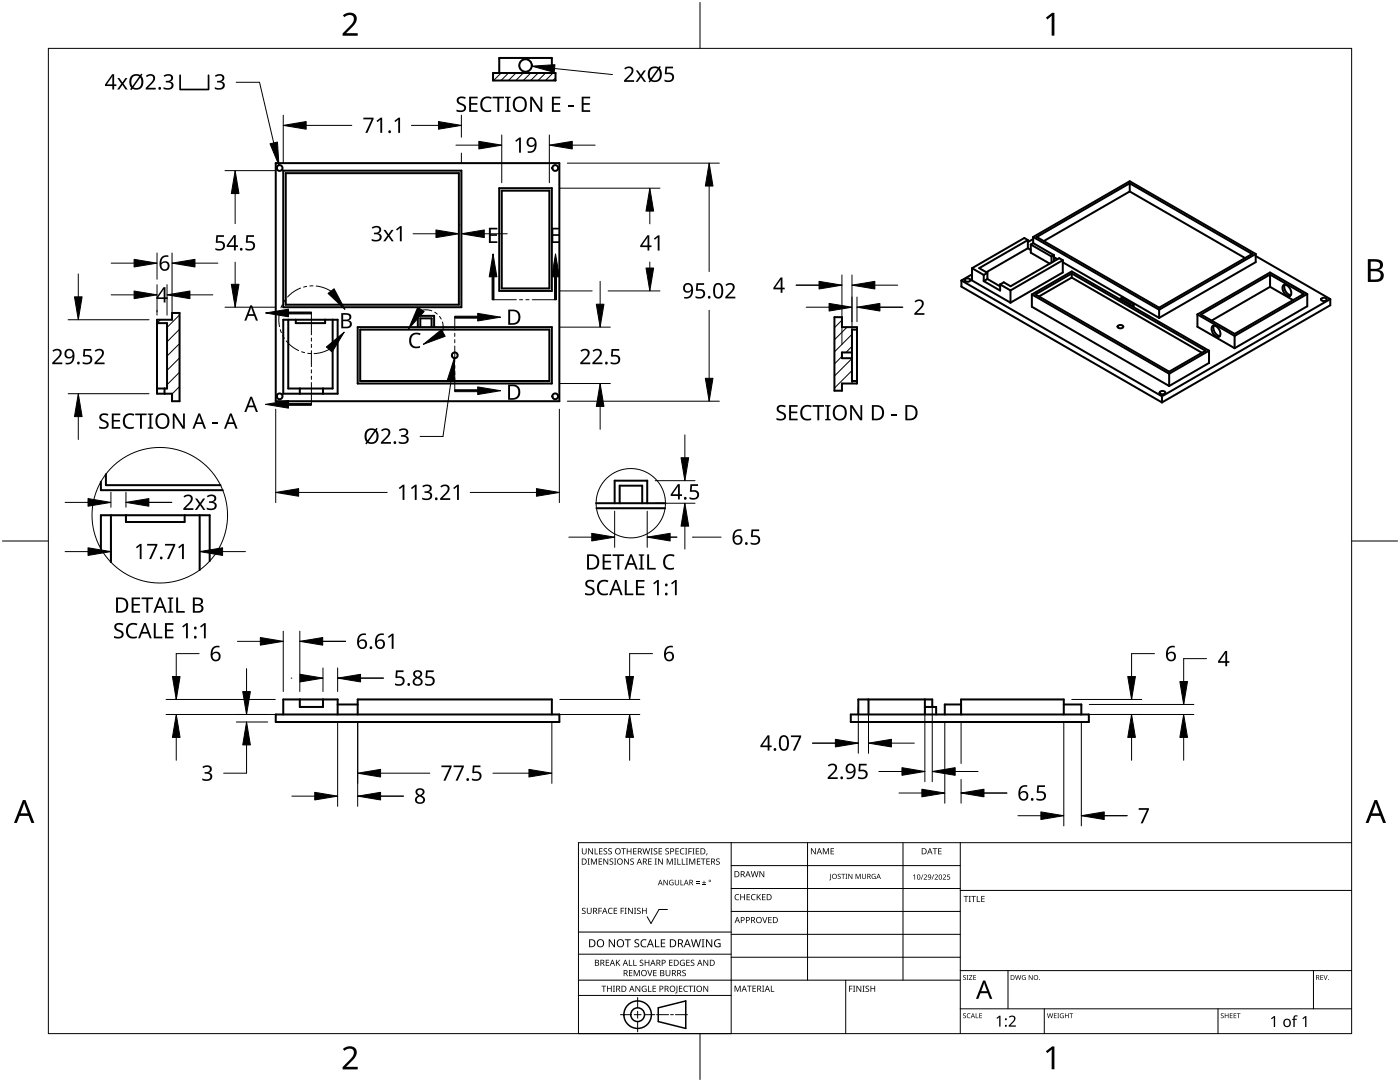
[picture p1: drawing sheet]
<svg xmlns="http://www.w3.org/2000/svg" width="279mm" height="216mm" viewBox="0 0 279 216" stroke-linecap="round" stroke-linejoin="round" font-family="sans-serif">
<g fill="none" stroke="#000" stroke-width=".4">
<path d="M98.4 14.6h12.5v1.5h-12.5zM99.6 14.6v-3h10.5v3M55 32.6h56.6v47.5h-56.6zM56.5 34.1h35.6v27.2h-35.6zM57 34.6h34.6v26.2h-34.6zM99.6 37.6h10.5v20.5h-10.5zM100.1 38.1h9.5v19.5h-9.5zM225.5 36.6v1.6M225.5 38.2l23 13.3M225.5 38.2l-17.2 9.9M191.9 56v1.2l40 23.1M191.9 56l40 23.1"/>
<path d="M192.6 55.7a.73 .73 0 0 1 1.1 .2 .66 .66 0 0 1-1.2 0zM194 53.5l2.3 1.4M194 53.5v2.5l7.7 4.4M194 54.7l-2.1 1.3M196.3 56.1l3.3 1.9v-1.2M196.3 54.9v1.2M197.1 54.4v1.3M197.1 54.4l-.8 .5M197.1 55.7l2.5 1.4M197.1 55.7l-.8 .4M199.6 56.8l2.1 1.2M201.7 58v2.4"/>
<path d="M205.1 47.9l-.7-.4-10.4 6M205.1 47.9v1.6M205.1 47.9l-9.7 5.6 1.7 .9M205.1 49.5l.6 .4M205.1 49.5l-8.3 4.8M205.7 48.8v1.6l3.8 2.2M205.7 48.8l4.2 2.4M205.9 58.8l27.4 15.8M205.9 58.8v2.4l27.4 15.8M205.9 58.8l8-4.6 27.4 15.8M206.2 48.5l4.1 2.4M206.2 48.5l-.5 .3"/>
<path d="M206.2 47.3v1.2M206.2 47.3l19.3-11.1 25.1 14.5M206.2 47.3l25.1 14.5M206.2 47.7l-1.1 .6M206.6 58.8l7.3-4.2 26.7 15.4-7.3 4.2zM206.9 47.3l18.6-10.7 24.4 14.1-18.6 10.7zM209.9 51.2v1.2M210.3 50.9v1.2M210.3 50.9l-.4 .3M210.3 51.3l.7 .4M212.1 51.9l-.7-.4-9.7 5.6-1.4-.8-.7 .5M212.1 51.9v2.5l-10.4 6"/>
<path d="M212.1 52.3l19.2 11.1M212.1 51.9l-10.4 6.1M213.9 54.6v.8M213.9 55.4l-6.6 3.8M213.9 55.4l26 15M223.4 59.7l.6-.3 2.3 1.3M224 59.8v.2M224 59.8l1.6 .9-.2 .1M224 59.8l-.2 .1M250.6 50.7v1.6l-19.3 11.1M250.6 50.7l-19.3 11.1M250.6 51.1l14.9 8.6"/>
<path d="M253.5 54.8v2.4M253.5 57.2l-11.7 6.8M253.5 57.2l4.6 2.7M256.2 56.9a1.44 1.44 0 0 1 1.3 2.1 1.44 1.44 0 0 1-1.3-2.1zM256.4 56.8a1.65 1.65 0 0 0 1.2 2.1M260.9 58.7l-14.5 8.3M260.9 58.7l-7.4-4.3-14.5 8.3M260.9 58.7v2.4l-14.5 8.4M263.7 59.6a.73 .73 0 0 1 1.1 .1 .66 .66 0 0 1-1.2 0zM265.5 59.7v1.2l-33.6 19.4M265.5 59.7l-33.6 19.4M31.3 63.8h3v-1.3h1.5v17.6h-1.5v-1.5h-3z"/>
<path d="M31.3 64.5h2v13h-2M32.8 77.5v1.1M56.5 63.8h10.9v14.8h-10.9zM57.5 63.8v13.7h8.9v-13.7M59 63.8v.7h5.9v-.7M59.8 77.5v1.1M64.5 77.5v1.1M71.4 65.3h38.7v11.2h-38.7zM71.9 65.8h37.7v10.2h-37.7zM83.4 65.3v-2.3h3.2v2.3M83.9 65.3v-1.8h2.2v1.8M166.5 63.3h1.5v2h3v11.2h-3v1.5h-1.5z"/>
<path d="M170 70.3h-2v1.2h2M171 65.8h-1v10.2h1M223.1 65a.73 .73 0 0 1 1.1 .2 .66 .66 0 0 1-1.2 0zM226.3 60.7l-.6 .3M226.3 60.7v.6M231.3 61.8v1.6M231.5 78.2a.73 .73 0 0 1 1.1 .1 .66 .66 0 0 1-1.2 0zM231.9 79.1v1.2M233.3 74.6v2.4M239 62.7v2.5l7.4 4.3M239 62.7l7.4 4.3M239.7 62.7l13.8-7.9 6.7 3.9-13.8 7.9z"/>
<path d="M241.3 70v2.4l-8 4.6M241.3 70l-8 4.6M242.1 65a1.44 1.44 0 0 1 1.2 2.2 1.44 1.44 0 0 1-1.2-2.2zM242.3 65a1.65 1.65 0 0 0 1.2 2M246.4 67v2.5M20.1 96.1v1.7h24.4M21.1 94.6v2.2h22.9M20.1 109.5v-6.7h21.7v9.2M22.1 102.8v9.4M25.1 102.8v1.4h11.7v-1.4M39.8 102.8v10.9M119 100.4h13.8"/>
<path d="M119 101.4h13.7M122.7 100.4v-4.5h6.5v4.5M123.7 100.4v-3.5h4.5v3.5M59.8 139.6v1.5h4.7v-1.5M173.3 139.6v3M184.6 139.6v3M55 142.6h56.6v1.5h-56.6zM56.5 142.6v-3h10.9v3M67.4 140.6h4M71.4 142.6v-3h38.7v3M169.8 142.6h47.5v1.5h-47.5zM184.6 141.1h2.2v1.5"/>
<path d="M186.1 141.1v-1.5h-14.8v3M191.8 140.6h-3.2v2M191.8 142.6v-3h20.5v3M212.3 140.6h3.5v2"/>
<circle cx="104.9" cy="13.1" r="1.25"/>
<circle cx="55.8" cy="33.5" r=".58"/>
<circle cx="110.8" cy="33.5" r=".57"/>
<circle cx="55.8" cy="79.1" r=".58"/>
<circle cx="90.8" cy="70.9" r=".58"/>
<circle cx="110.8" cy="79.1" r=".57"/>
</g>
<g fill="none" stroke="#000" stroke-width=".2">
<circle cx="31.9" cy="102.8" r="13.5"/>
<circle cx="125.9" cy="100.4" r="6.9"/>
</g>
<g fill="none" stroke="#000" stroke-width=".2">
<path d="M98.5 14.6l-.1 .1M100 14.6l-1.5 1.5M101.5 14.6l-1.5 1.5M103 14.6l-1.5 1.5M104.4 14.6l-1.5 1.5M105.9 14.6l-1.5 1.5M107.4 14.6l-1.5 1.5M108.9 14.6l-1.5 1.5M110.4 14.6l-1.5 1.5M110.9 15.5l-.6 .6M32 63.8l-.7 .7M35.8 62.8l-2.5 2.5"/>
<path d="M35.8 65.7l-2.5 2.5M35.8 68.6l-2.5 2.5M35.8 71.4l-2.5 2.5M35.8 74.3l-2.5 2.5M35.8 77.1l-1.5 1.5M35.8 80v.1M168 63.9l-1.5 1.5M168 71.1l-1.5 1.5M169.1 65.3l-2.6 2.5M170 66.7l-3.5 3.5M170 69.1l-1.2 1.2M170 71.5l-3.5 3.5"/>
<path d="M170 73.9l-3.5 3.5M170.4 76l-.5 .5M171 65.7v.1"/>
</g>
<path d="M9.7 9.7h260v196.5h-260z" fill="none" stroke="#000" stroke-width=".2"/>
<path d="M139.7 .5v9.2M.5 108h9.2M269.7 108h9.2M139.7 206.2v9.2" fill="none" stroke="#000" stroke-width=".2"/>
<g fill="#000">
<path d="M68.4 3.1a1.64 1.64 0 0 1 2.8 .4 2.52 2.52 0 0 1-1.2 2.2l-.9 .9h2.3v.5h-3v-.4l1.2-1.2a1.95 1.95 0 0 0 .9-2.2 1.23 1.23 0 0 0-1.8 .1zM208.7 3.5l1.3-.9h.4v4.5h-.5v-4l-.9 .8zM68.4 209.3a1.64 1.64 0 0 1 2.8 .4 2.52 2.52 0 0 1-1.2 2.2l-.9 1h2.3v.5h-3v-.5l1.2-1.2a1.95 1.95 0 0 0 .9-2.1 1.23 1.23 0 0 0-1.8 .1zM208.7 209.8l1.3-1h.4v4.6h-.5v-4l-.9 .7z"/>
<path d="M273 51.7h1.3a1.28 1.28 0 0 1 1.7 1.3 1.04 1.04 0 0 1-.9 .9 1.23 1.23 0 0 1 1 1.5 1.23 1.23 0 0 1-1.5 .9h-1.6zM273.6 54.1v1.7h.9a.86 .86 0 0 0 1.1-.9 .86 .86 0 0 0-1.2-.8zM273.6 52.2v1.4h.8a.78 .78 0 0 0 1-.7 .78 .78 0 0 0-1.1-.7z"/>
<path d="M4.6 159.6h.5l1.8 4.6h-.6l-.6-1.4h-1.8l-.5 1.4h-.6zM4.8 160.2l-.7 2.1h1.4z"/>
<path d="M274.3 159.6h.5l1.8 4.6h-.6l-.5-1.4h-1.8l-.6 1.4h-.6zM274.6 160.2l-.7 2.1h1.4z"/>
</g>
<g fill="none" stroke="#000" stroke-width=".2">
<path d="M145.9 168.1v38.1h-30.5v-38.1h154.3M145.9 172.7h45.7M145.9 177.3h45.7M161.2 168.1v27.5M180.2 168.1v27.5M191.6 168.1v38.1M191.6 177.7h78.1M115.4 198.6h30.5M115.4 195.6h76.2M115.4 190.4h30.5M115.4 186h30.5M127.3 199v2.1"/>
<path d="M133.2 181.5h-1.7l-1.6 2.8-.7-1.4M145.9 181.9h45.7M145.9 186.4h45.7M145.9 191h45.7M168.8 195.6v10.6M191.6 193.7h78.1M201.2 193.7v7.6M262.1 193.7v7.6M123.8 202.5h2.1M126.6 202.5h1.3M127.3 201.8v1.4M127.3 203.8v2.1"/>
<path d="M128.6 202.5h2.1M131 202.5h2.4M133.8 202.5h.6M134.8 202.5h2.4M191.6 201.3h78.1M208.4 201.3v4.9M243.1 201.3v4.9"/>
</g>
<g fill="#000">
<path d="M116.1 169.3h.2v.8a.32 .32 0 0 0 .3 .3 .32 .32 0 0 0 .3-.3v-.8h.2v.8a.47 .47 0 0 1-.5 .4 .47 .47 0 0 1-.5-.5zM117.3 171.3h.4l-.1 .1v1l.1 .1h-.4l.1-.1v-1zM117.4 169.3h.2l.6 1v-1h.1v1.2h-.1l-.7-1v1h-.1zM117.9 171.3h.3l.3 1 .4-1h.2v1.2h-.1v-1l-.4 1h-.1l-.4-1v1h-.2zM118.7 169.3h.1v1h.6v.2h-.7zM119.5 171.3h.7v.1h-.6v.4h.5v.2h-.5v.4h.6v.1h-.7zM119.6 169.3h.6v.1h-.5v.4h.5v.1h-.5v.4h.5v.2h-.6zM120.5 169.4l.4-.1h.3l-.1 .1a.25 .25 0 0 0-.4-.1 .25 .25 0 0 0 0 .4 .4 .4 0 0 1 .5 .3 .4 .4 0 0 1-.3 .5 .4 .4 0 0 1-.5-.2h.2a.27 .27 0 0 0 .4-.1 .27 .27 0 0 0-.3-.3l-.2-.2zM120.4 171.3h.2l.6 1v-1h.2v1.2h-.2l-.6-1v1h-.2zM121.4 169.4l.5-.1h.2v.1a.25 .25 0 0 0-.4-.1 .25 .25 0 0 0 0 .4 .4 .4 0 0 1 .4 .3 .4 .4 0 0 1-.2 .5 .4 .4 0 0 1-.5-.2h.1a.27 .27 0 0 0 .5-.1 .27 .27 0 0 0-.4-.3l-.2-.2zM121.7 171.4l.4-.1 .3 .1-.1 .1a.25 .25 0 0 0-.4-.1 .25 .25 0 0 0 0 .4 .4 .4 0 0 1 .5 .3 .4 .4 0 0 1-.3 .5 .4 .4 0 0 1-.5-.3l.2 .1a.27 .27 0 0 0 .4-.2 .27 .27 0 0 0-.3-.3l-.2-.2zM122.5 171.3h.5l-.2 .1v1l.2 .1h-.5l.2-.1v-1z"/>
<path d="M124 169.3h.9v.1h-.4v1.1h-.1v-1.1h-.4zM124.6 171.3h.1l.7 1v-1h.1v1.2h-.2l-.6-1v1h-.1zM125.1 169.3h.1v.5h.7v-.5h.1v1.2h-.1v-.6h-.7v.6h-.1zM125.8 171.4l.5-.1 .2 .1v.1a.25 .25 0 0 0-.4-.1 .25 .25 0 0 0 0 .4 .4 .4 0 0 1 .4 .3 .4 .4 0 0 1-.2 .5 .4 .4 0 0 1-.5-.3l.1 .1a.27 .27 0 0 0 .5-.2 .27 .27 0 0 0-.4-.3l-.2-.2zM126.4 169.3h.6v.1h-.5v.4h.5v.1h-.5v.4h.5v.2h-.6zM128.2 169.3h.2l.2 1 .3-1h.2l.2 1 .3-1h.1l-.3 1.2h-.1l-.3-1.1-.3 1.1h-.2zM129.4 171.3h.6v.1h-.5v.4h.5v.2h-.5v.4h.5v.1h-.6zM129.8 169.3h.5l-.2 .1v1l.2 .1h-.5l.2-.1v-1zM130.7 171.3h.4l-.1 .1v1l.1 .1h-.4l.1-.1v-1zM130.5 169.4l.4-.1h.3l-.1 .1a.25 .25 0 0 0-.4-.1 .25 .25 0 0 0 0 .4 .4 .4 0 0 1 .5 .3 .4 .4 0 0 1-.3 .5 .4 .4 0 0 1-.5-.2h.2a.27 .27 0 0 0 .4-.1 .27 .27 0 0 0-.3-.3l-.2-.2zM131.4 169.3h.7v.1h-.5v.4h.5v.1h-.5v.4h.5v.2h-.7zM131.3 171.3h.2l.7 1-.1-1h.2v1.2h-.2l-.6-1v1h-.2z"/>
<path d="M132.4 175.6h.2l.6 .9v-.9h.1v1h-.2l-.6-.9v.9h-.1zM132.8 169.4l.4-.1h.3l-.1 .1a.25 .25 0 0 0-.3-.1 .25 .25 0 0 0 0 .4 .4 .4 0 0 1 .4 .3 .4 .4 0 0 1-.3 .5 .4 .4 0 0 1-.4-.2h.1a.27 .27 0 0 0 .5-.1 .27 .27 0 0 0-.4-.3l-.2-.2zM133.1 171.3h.2l.4 1 .4-1h.2v1.2h-.2v-1l-.4 1h-.1l-.4-1v1h-.1zM133.7 175.7l.5-.2 .2 .1v.1a.45 .45 0 0 0-.7 .4 .45 .45 0 0 0 .6 .4v-.3h-.2v-.1h.3v.5a.6 .6 0 0 1-.8-.1 .6 .6 0 0 1 .1-.8zM134.5 171.3h.4l-.1 .1v1l.1 .1h-.4l.2-.1v-1zM135.2 171.3h.1v1.1h.6v.1h-.7zM134.8 169.3h.7v.1h-.6v.4h.5v.1h-.5v.4h.6v.2h-.7zM134.7 175.6h.1v.7a.28 .28 0 0 0 .3 .2 .28 .28 0 0 0 .3-.2v-.7h.1v.7a.42 .42 0 0 1-.4 .4 .42 .42 0 0 1-.4-.4zM135.8 175.6h.1v.9h.5v.1h-.6zM136.1 171.3h.1v1.1h.6v.1h-.7zM135.8 169.4l.5-.2 .3 .1-.1 .1a.49 .49 0 0 0-.7 .5 .49 .49 0 0 0 .8 .4 .52 .52 0 0 1-.7 .1 .52 .52 0 0 1-.2-.6zM136.7 169.3h.5l-.2 .1v1l.2 .1h-.5l.2-.1v-1z"/>
<path d="M136.9 171.3h.4l-.1 .1v1l.1 .1h-.4l.1-.1v-1zM137.4 169.3h.7v.1h-.6v.4h.5v.2h-.5v.5h-.1zM137.5 171.3h.3l.3 1 .4-1h.3v1.2h-.2v-1l-.4 1h-.1l-.4-1v1h-.2zM138.2 169.3h.4l-.1 .1v1l.1 .1h-.4l.1-.1v-1zM138.9 176.2h.7v.1h-.7zM138.9 175.9h.7v.1h-.7zM138.9 169.3h.6v.1h-.5v.4h.5v.1h-.5v.4h.5v.2h-.6zM139.1 171.3h.7v.1h-.6v.4h.5v.2h-.5v.4h.6v.1h-.7zM140.1 176.5h.8v.1h-.8zM139.9 171.3h.9v.1h-.4v1.1h-.1v-1.1h-.4zM140.4 175.7h.2v.3h.3v.2h-.3v.3h-.2v-.3h-.3v-.2h.3zM141 170.3h.2l-.3 .4z"/>
<path d="M141 171.3h.7v.1h-.6v.4h.5v.2h-.5v.4h.6v.1h-.7zM143 171.4l.4-.1 .2 .1v.1a.25 .25 0 0 0-.4-.1 .25 .25 0 0 0 0 .4 .4 .4 0 0 1 .5 .3 .4 .4 0 0 1-.3 .5 .4 .4 0 0 1-.5-.3l.2 .1a.27 .27 0 0 0 .4-.2 .27 .27 0 0 0-.3-.3l-.3-.2zM146.8 178.6l.4-.2 .3 .1v.1a.49 .49 0 0 0-.7 .4 .49 .49 0 0 0 .7 .5 .52 .52 0 0 1-.7 0 .52 .52 0 0 1-.2-.6zM147.7 178.4h.2v.5h.6v-.5h.2v1.2h-.2v-.5h-.6v.5h-.2zM149 178.4h.7v.1h-.5v.4h.4v.2h-.4v.4h.5v.1h-.7zM150 178.6l.5-.2 .3 .1-.1 .1a.49 .49 0 0 0-.7 .4 .49 .49 0 0 0 .8 .5 .52 .52 0 0 1-.7 0 .52 .52 0 0 1-.2-.6zM149.8 173.8h.2l.2 1.1 .3-1.1h.2l.3 1.1 .2-1.1h.2l-.3 1.2h-.2l-.3-1-.3 1h-.1zM151 178.4h.2v.6l.5-.6h.2l-.5 .5 .5 .7h-.2l-.4-.6-.1 .6h-.2zM151.6 173.8h.1l.7 1v-1h.1v1.2h-.2l-.6-1v1h-.1zM152.1 178.4h.7v.1h-.6v.4h.5v.2h-.5v.4h.6v.1h-.7zM161.8 169.3h.2l.7 1v-1h.1v1.2h-.2l-.6-1v1h-.2zM164.2 169.3h.2l.4 .9 .4-.9h.2v1.2h-.1v-1.1l-.4 1.1h-.1l-.4-1.1v1.1h-.2z"/>
<path d="M165.7 174.4h.1v1l-.3 .3v-.2l.2-.1zM165.8 169.3h.6v.1h-.5v.4h.5v.1h-.5v.4h.5v.2h-.6zM167.2 174.5l.4-.1h.2l-.1 .1a.24 .24 0 0 0-.3-.1 .24 .24 0 0 0-.1 .3 .24 .24 0 0 0 .3 .2 .32 .32 0 0 1 .1 .5 .32 .32 0 0 1-.5-.2v.1a.26 .26 0 0 0 .4 0 .26 .26 0 0 0 .1-.3 .26 .26 0 0 0-.4-.1zM167.9 174.4h.8v.1h-.4v.9h-.1v-.9h-.3zM168.7 174.4h.4l-.1 .1v.8l.1 .1h-.4l.1-.1v-.8zM169.3 174.4h.1l.6 .8v-.8h.1v1h-.1l-.6-.9v.9h-.1zM170.8 174.4h.1l.4 .8 .3-.8h.2v1h-.2l.1-.9-.5 .9-.3-.9v.9h-.1zM172 174.4h.2v.6a.26 .26 0 0 0 .2 .3 .26 .26 0 0 0 .3-.3v-.6h.1v.6a.39 .39 0 0 1-.4 .4 .39 .39 0 0 1-.4-.4zM174.1 174.5l.4-.1h.3l-.1 .1a.42 .42 0 0 0-.6 .3 .42 .42 0 0 0 .5 .5v-.3h-.2v-.2h.4v.5a.56 .56 0 0 1-.8-.1 .56 .56 0 0 1 .1-.7zM182.2 174.7l.4-.2v1h-.1v-.9l-.2 .2zM184.1 174.5h.2l-.4 1h-.1zM184.4 174.6a.37 .37 0 0 1 .6 0 .37 .37 0 0 1-.3 .6l-.2 .2h.5v.1h-.7l.3-.4a.27 .27 0 0 0 .3-.3 .27 .27 0 0 0-.4-.2z"/>
<path d="M186.3 174.5h.1l-.4 1h-.1zM186.1 169.3h.9v.1h-.3v1.1h-.2v-1.1h-.4zM186.5 174.6a.37 .37 0 0 1 .6 0 .37 .37 0 0 1-.2 .6l-.2 .2h.5v.1h-.7l.3-.4a.27 .27 0 0 0 .3-.3 .27 .27 0 0 0-.4-.2zM187.2 169.3h.7v.1h-.5v.4h.5v.1h-.5v.4h.5v.2h-.7zM188.2 174.6a.37 .37 0 0 1 .6 0 .37 .37 0 0 1-.3 .6l-.2 .2h.5v.1h-.7l.3-.4a.27 .27 0 0 0 .3-.3 .27 .27 0 0 0-.4-.2zM189 174.5h.6v.1h-.4l-.1 .3a.34 .34 0 0 1 .5 .2 .34 .34 0 0 1-.2 .4 .34 .34 0 0 1-.4-.1 .27 .27 0 0 0 .4 .1 .27 .27 0 0 0 .1-.4 .27 .27 0 0 0-.4-.1zM192.3 178.8h.9v.1h-.3v1.1h-.2v-1.1h-.4zM193.3 178.8h.5l-.2 .1v1l.2 .1h-.5l.2-.1v-1zM193.8 178.8h1v.1h-.4v1.1h-.2v-1.1h-.4zM194.9 178.8h.2v1.1h.5v.1h-.7zM195.8 178.8h.7v.1h-.5v.4h.5v.1h-.5v.5h.5v.1h-.7zM116.2 181.3l.4-.2 .3 .1-.1 .1a.25 .25 0 0 0-.4-.1 .25 .25 0 0 0 0 .4 .4 .4 0 0 1 .5 .3 .4 .4 0 0 1-.3 .5 .4 .4 0 0 1-.5-.2h.2a.27 .27 0 0 0 .4-.1 .27 .27 0 0 0-.3-.3l-.2-.2z"/>
<path d="M117.1 181.1h.2v.8a.32 .32 0 0 0 .3 .3 .32 .32 0 0 0 .3-.3v-.8h.2v.8a.47 .47 0 0 1-.5 .5 .47 .47 0 0 1-.5-.5zM119.4 181.1h.7v.2h-.5v.4h.5v.1h-.5v.6h-.2zM120 196.7h1v.1h-.4v1.1h-.2v-1.1h-.4zM120.9 191.5h.7v.1h-.6v.4h.5v.2h-.5v.4h.6v.1h-.7zM121.5 181.3l.4-.2 .4 .1-.1 .1a.49 .49 0 0 0-.7 .5 .49 .49 0 0 0 .7 .4 .52 .52 0 0 1-.6 .1 .52 .52 0 0 1-.3-.6zM121.1 196.7h.2v.5h.6v-.5h.2v1.2h-.2v-.6h-.6v.6h-.2zM121.5 187.4h.2l.9 1.3v-1.3h.1v1.6h-.2l-.8-1.3v1.3h-.2zM122.3 196.7h.4l-.1 .1v1l.1 .1h-.4l.2-.1v-1zM122.5 181.1h.7v.2h-.6v.4h.5v.1h-.5v.4h.6v.2h-.7zM122.9 191.5h.2v.6l.5-.6h.2l-.5 .5 .5 .7h-.2l-.4-.6-.1 .6h-.2zM123.9 181.1h.6v.2h-.5v.4h.5v.1h-.5v.6h-.1zM124.7 181.1h.4l-.2 .2v.9l.2 .2h-.4l.1-.2v-.9z"/>
<path d="M124.7 187.4h1.2v.2h-.5v1.4h-.2v-1.4h-.5zM125.5 191.5h.2v1.1h.5v.1h-.7zM125.5 193.6h.7v.1h-.5v.4h.5v.1h-.5v.4h.5v.2h-.7zM125.3 181.1h.2l.7 1.1-.1-1.1h.2v1.3h-.2l-.6-1v1h-.2zM126.4 191.5h.1v1.1h.6v.1h-.7zM126.5 181.1h.5l-.2 .2v.9l.2 .2h-.5l.2-.2v-.9zM126.5 193.6h.2l.4 1 .4-1h.2v1.2h-.2v-1.1l-.4 1.1h-.1l-.4-1.1v1.1h-.1zM126.7 187.6l.3-.2 .6 .1-.2 .1a.33 .33 0 0 0-.6 .2 .33 .33 0 0 0 .4 .4 .47 .47 0 0 1 .4 .6 .47 .47 0 0 1-.7 .2h-.3v-.2h.2a.35 .35 0 0 0 .6-.2 .35 .35 0 0 0-.5-.4l-.3-.2zM126.8 196.7h.2l.6 1v-1h.2v1.2h-.2l-.7-1 .1 1h-.2zM127.2 181.3l.4-.2 .3 .1-.1 .1a.25 .25 0 0 0-.4-.1 .25 .25 0 0 0 0 .4 .4 .4 0 0 1 .5 .3 .4 .4 0 0 1-.3 .5 .4 .4 0 0 1-.5-.2h.2a.27 .27 0 0 0 .4-.1 .27 .27 0 0 0-.3-.3l-.2-.2zM127.7 191.6l.4-.1 .3 .1-.1 .1a.25 .25 0 0 0-.3-.1 .25 .25 0 0 0 0 .4 .4 .4 0 0 1 .4 .3 .4 .4 0 0 1-.3 .5 .4 .4 0 0 1-.4-.3l.1 .1a.27 .27 0 0 0 .5-.2 .27 .27 0 0 0-.4-.3l-.2-.2zM128 187.6l.6-.2 .4 .1-.1 .2a.63 .63 0 0 0-.9 .5 .63 .63 0 0 0 1 .6v.2a.83 .83 0 0 1-1.1-.3 .83 .83 0 0 1 .1-1.1z"/>
<path d="M128.2 196.8l.6-.1 .2 .1v.1a.5 .5 0 0 0-.8 .4 .5 .5 0 0 0 .7 .5v-.4h-.3v-.1h.4v.6a.66 .66 0 0 1-.8-.2 .66 .66 0 0 1 0-.9zM128.1 181.1h.2v.6h.6v-.6h.2v1.3h-.2v-.6h-.6v.6h-.2zM129.2 193.6h.1l.4 1 .3-1h.2l-.4 1.2h-.2zM129.3 196.7h.2v1.1h.5v.1h-.7zM128.7 191.5h.1v.5h.6v-.5h.2v1.2h-.2v-.5h-.6v.5h-.1zM130.7 187.4h.2v1.4h.7v.2h-.9zM130.2 196.7h.7v.1h-.5v.4h.5v.1h-.5v.5h.5v.1h-.7zM130.4 193.6h.6v.1h-.5v.4h.5v.1h-.5v.4h.5v.2h-.6zM131.9 187.4h.9v.2h-.7v.5h.6v.2h-.6v.5h.7v.2h-.9zM132.8 193.6h.2v.7a.32 .32 0 0 0 .3 .4 .32 .32 0 0 0 .3-.4v-.7h.2v.7a.47 .47 0 0 1-.5 .5 .47 .47 0 0 1-.5-.5zM133.5 191.5h.7v.1h-.5v.4h.5v.2h-.5v.4h.5v.1h-.7zM135 196.7h.2v1.3l-.1 .2h-.3l-.1-.1 .3-.2z"/>
<path d="M135.5 196.7h.7v.1h-.5v.4h.4v.1h-.4v.5h.5v.1h-.7zM135.8 191.7l.5-.2 .4 .1-.1 .1a.5 .5 0 0 0-.8 .4 .5 .5 0 0 0 .7 .5v-.4h-.2v-.1h.4v.6a.66 .66 0 0 1-.9-.1 .66 .66 0 0 1 0-.9zM136.2 193.7l.4-.2 .3 .1-.1 .1a.25 .25 0 0 0-.4-.1 .25 .25 0 0 0 0 .4 .4 .4 0 0 1 .5 .3 .4 .4 0 0 1-.3 .5 .4 .4 0 0 1-.5-.2h.2a.27 .27 0 0 0 .5-.1 .27 .27 0 0 0-.4-.3l-.2-.2zM136.5 196.8l.5-.1 .3 .1-.1 .1a.49 .49 0 0 0-.7 .4 .49 .49 0 0 0 .8 .4 .52 .52 0 0 1-.7 .1 .52 .52 0 0 1-.2-.6zM137 191.5h.6v.1h-.5v.4h.5v.2h-.5v.4h.5v.1h-.6zM137.4 196.7h.9v.1h-.4v1.1h-.1v-1.1h-.4zM137.9 191.6l.4-.1 .3 .1-.1 .1a.25 .25 0 0 0-.4-.1 .25 .25 0 0 0 0 .4 .4 .4 0 0 1 .5 .3 .4 .4 0 0 1-.3 .5 .4 .4 0 0 1-.5-.3l.2 .1a.27 .27 0 0 0 .4-.2 .27 .27 0 0 0-.3-.3l-.2-.2zM138.4 196.7h.4l-.1 .1v1l.1 .1h-.4l.1-.1v-1zM137.9 187.4h.2l.3 1.4 .4-1.4h.2l.4 1.4 .3-1.4h.2l-.4 1.6h-.2l-.4-1.3-.4 1.3h-.2zM140 187.4h.6l-.2 .2v1.3l.2 .1h-.6l.2-.1v-1.3zM140.4 196.7h.1l.7 1v-1h.1v1.2h-.1l-.7-1v1h-.1zM140.4 191.5h.2l.6 1v-1h.1v1.2h-.1l-.7-1v1h-.1z"/>
<path d="M140.9 187.4h.2l.9 1.3v-1.3h.1v1.6h-.2l-.8-1.3v1.3h-.2zM142.7 187.6l.7-.2 .4 .1-.1 .2a.65 .65 0 0 0-1 .5 .65 .65 0 0 0 .9 .6v-.4h-.3v-.2h.5v.7a.86 .86 0 0 1-1.1-.1 .86 .86 0 0 1 0-1.2zM146.6 196.7h.2l.4 1 .4-1h.2v1.2h-.1v-1.1l-.4 1.1h-.2l-.4-1.1v1.1h-.1zM149.1 196.7h.9v.1h-.4v1.1h-.1v-1.1h-.4zM150.2 196.7h.7v.1h-.6v.4h.5v.1h-.5v.5h.6v.1h-.7zM152.1 183h.2l.3 1 .4-1h.1l-.4 1.2h-.1zM152.1 196.7h.4l-.1 .1v1l.1 .1h-.4l.1-.1v-1zM153.8 196.7h.2v1.1h.5v.1h-.7zM153.3 183h.7v.1h-.5v.4h.5v.1h-.5v.5h.5v.1h-.7zM169.5 196.7h.6v.1h-.5v.5h.5v.1h-.5v.5h-.1zM170.2 196.7h.5l-.2 .1v1l.2 .1h-.5l.2-.1v-1zM170.9 196.7h.2l.6 1v-1h.2v1.2h-.2l-.6-1v1h-.2z"/>
<path d="M172.1 196.7h.5l-.2 .1v1l.2 .1h-.5l.2-.1v-1zM172.8 196.8l.4-.1h.2v.2a.25 .25 0 0 0-.4-.1 .25 .25 0 0 0 0 .4 .4 .4 0 0 1 .5 .3 .4 .4 0 0 1-.3 .4 .4 .4 0 0 1-.5-.2l.2 .1a.27 .27 0 0 0 .4-.2 .27 .27 0 0 0-.3-.3l-.3-.2zM173.7 196.7h.2v.5h.6v-.5h.2v1.2h-.2v-.6h-.6v.6h-.2zM192.2 194.7l.4-.1h.2l-.1 .1a.24 .24 0 0 0-.3 0 .24 .24 0 0 0-.1 .3 .24 .24 0 0 0 .4 .1 .31 .31 0 0 1 0 .4 .31 .31 0 0 1-.5-.1 .24 .24 0 0 0 .3 .1 .24 .24 0 0 0 .1-.3l-.4-.3zM192.9 194.6h.4l-.1 .1v.7l.1 .1h-.4l.1-.1v-.7zM193.4 194.6h.6l-.5 .8h.6v.1h-.7l.5-.8h-.5zM194.2 194.6h.6v.1h-.4v.3h.4v.1h-.4v.3h.4v.1h-.6zM202.6 194.6h.1l.2 .8 .2-.8h.2l.2 .8 .2-.8h.1l-.2 .9h-.2l-.2-.8-.2 .8h-.2zM204 194.7l.4-.1h.3l-.1 .1a.4 .4 0 0 0-.6 .4 .4 .4 0 0 0 .6 .3v-.3l-.2-.1h.3v.5a.53 .53 0 0 1-.7-.1 .53 .53 0 0 1 0-.7zM205.3 194.6h.1l.6 .8v-.8h.1v.9h-.2l-.5-.8v.8h-.1zM263.5 194.6h.6v.1h-.5v.3h.4v.1h-.4v.3h.5v.1h-.6zM264.1 194.6h.2l.2 .8 .3-.8h.2l-.4 .9h-.1z"/>
<path d="M192.2 202.3l.4-.1h.2l-.1 .1a.24 .24 0 0 0-.3 0 .24 .24 0 0 0-.1 .3 .24 .24 0 0 0 .4 .1 .31 .31 0 0 1 0 .5 .31 .31 0 0 1-.5-.2 .24 .24 0 0 0 .3 .1 .24 .24 0 0 0 .1-.3l-.4-.2zM193.1 202.3l.3-.1h.3l-.1 .1a.39 .39 0 0 0-.5 .4 .39 .39 0 0 0 .5 .3 .46 .46 0 0 1-.6 0 .46 .46 0 0 1 .1-.7zM194.7 202.2h.1v.8h.5v.2h-.6zM195.4 202.2h.6v.1h-.4v.3h.4v.1h-.4v.4h.4v.1h-.6zM198.9 203.1l.5-.4h.3v2.2h-.3v-1.9l-.4 .3zM201.3 202.9a.76 .76 0 0 1 1.2 0 .76 .76 0 0 1-.3 1.1l-.6 .6h1.1v.3h-1.4v-.3l.8-.8a.52 .52 0 0 0 .2-.8 .52 .52 0 0 0-.8 .1zM209 202.2h.1l.2 .8 .2-.8h.1l.3 .8 .2-.8h.1l-.3 1h-.1l-.2-.9-.3 .9h-.1zM210.3 202.2h.6v.1h-.4v.3h.3v.1h-.3v.4h.4v.1h-.6zM211 202.2h.4l-.2 .1v.8l.2 .1h-.4l.1-.1v-.8zM211.6 202.3l.7-.1-.1 .1a.4 .4 0 0 0-.6 .4 .4 .4 0 0 0 .6 .3v-.2l-.2-.2h.3v.5a.53 .53 0 0 1-.7-.1 .53 .53 0 0 1 0-.7zM212.5 202.2h.2v.4h.5v-.4h.1v1h-.1v-.5h-.5v.5h-.2zM213.4 202.2h.8v.1h-.3v.9h-.2v-.9h-.3z"/>
<path d="M243.7 202.3l.3-.1h.2v.1a.24 .24 0 0 0-.3 0 .24 .24 0 0 0-.1 .3 .24 .24 0 0 0 .3 .1 .31 .31 0 0 1 0 .5 .31 .31 0 0 1-.5-.2 .24 .24 0 0 0 .4 .1 .24 .24 0 0 0 0-.3l-.3-.2zM244.4 202.2h.2v.4h.5v-.4h.1v1h-.1v-.5h-.5v.5h-.2zM245.4 202.2h.6v.1h-.4v.3h.4v.1h-.4v.4h.4v.1h-.6zM246.2 202.2h.5v.1h-.4v.3h.4v.1h-.4v.4h.4v.1h-.5zM246.8 202.2h.8v.1h-.3v.9h-.2v-.9h-.3zM253.7 203.2l.6-.5h.2v2.2h-.3v-1.9l-.4 .4zM258.2 202.7l.3-.1h.5l-.1 .3-.4-.1-.1 .2v.3h.4v.2h-.4v1.4h-.3v-1.4h-.3l.3-.2zM259.9 203.2l.6-.5h.2v2.2h-.2v-1.9l-.5 .4z"/>
<path d="M116.1 171.3h.4a.61 .61 0 0 1 .6 .6 .61 .61 0 0 1-.6 .6h-.4zM116.3 171.4v1h.1a.48 .48 0 0 0 .5-.5 .48 .48 0 0 0-.4-.5z"/>
<path d="M122.7 169.9a.61 .61 0 0 1 1.2 0 .61 .61 0 0 1-1.2 0zM122.9 169.9a.45 .45 0 0 0 .9 0 .45 .45 0 0 0-.9 0z"/>
<path d="M123.1 171.9a.61 .61 0 0 1 1.2 0 .61 .61 0 0 1-1.2 0zM123.3 171.9a.45 .45 0 0 0 .9 0 .45 .45 0 0 0-.9 0z"/>
<path d="M127.3 169.3h.3a.35 .35 0 0 1 .5 .2 .35 .35 0 0 1-.3 .4l.4 .6h-.2l-.3-.5h-.3v.5h-.1zM127.4 169.4v.4h.2a.23 .23 0 0 0 .3-.2 .23 .23 0 0 0-.3-.2z"/>
<path d="M127.5 171.3h.2l.4 1.2h-.1l-.2-.4h-.4l-.2 .4h-.1zM127.6 171.5l-.2 .5h.4z"/>
<path d="M128.3 171.3h.3a.35 .35 0 0 1 .5 .2 .35 .35 0 0 1-.3 .5l.4 .5h-.2l-.3-.5h-.2v.5h-.2zM128.5 171.4v.5h.1a.23 .23 0 0 0 .3-.2 .23 .23 0 0 0-.3-.3z"/>
<path d="M131.7 175.5h.1l.5 1.1h-.2l-.1-.3h-.4l-.2 .3h-.1zM131.8 175.7l-.2 .5h.3z"/>
<path d="M133.8 169.3h.3a.41 .41 0 0 1 .4 .5 .41 .41 0 0 1-.6 .2v.5h-.1zM133.9 169.4v.5a.29 .29 0 0 0 .5-.3 .29 .29 0 0 0-.5-.2z"/>
<path d="M136.9 175.5h.1l.4 1.1h-.1l-.1-.3h-.5l-.1 .3h-.1zM137 175.7l-.2 .5h.3z"/>
<path d="M137.6 175.6h.3a.31 .31 0 0 1 .4 .2 .31 .31 0 0 1-.2 .4l.3 .4h-.2l-.3-.4h-.2v.4h-.1zM137.7 175.7v.4h.2a.21 .21 0 0 0 .2-.2 .21 .21 0 0 0-.2-.2z"/>
<path d="M139.8 169.3h.4a.61 .61 0 0 1 .6 .6 .61 .61 0 0 1-.7 .6h-.3zM140 169.4v.9h.1a.48 .48 0 0 0 .5-.4 .48 .48 0 0 0-.4-.5z"/>
<path d="M141.4 175.8a.25 .25 0 0 1 .5 0 .25 .25 0 0 1-.5 0zM141.5 175.8a.15 .15 0 0 0 .3 0 .15 .15 0 0 0-.3 0z"/>
<path d="M141.9 171.3h.4a.35 .35 0 0 1 .4 .2 .35 .35 0 0 1-.2 .5l.3 .5h-.2l-.3-.5h-.2v.5h-.2zM142.1 171.4v.5h.2a.23 .23 0 0 0 .2-.2 .23 .23 0 0 0-.3-.3z"/>
<path d="M146.6 173.8h.4a.61 .61 0 0 1 .6 .6 .61 .61 0 0 1-.7 .6h-.3zM146.7 174v.9h.2a.48 .48 0 0 0 .5-.5 .48 .48 0 0 0-.5-.4z"/>
<path d="M147.8 173.8h.4a.35 .35 0 0 1 .4 .3 .35 .35 0 0 1-.2 .4l.3 .5h-.2l-.3-.5h-.2v.5h-.2zM148 174v.4h.2a.23 .23 0 0 0 .3-.2 .23 .23 0 0 0-.3-.2z"/>
<path d="M149.2 173.8h.1l.5 1.2h-.1l-.2-.3h-.5l-.1 .3h-.2zM149.3 174l-.2 .5h.4z"/>
<path d="M153 178.4h.4a.61 .61 0 0 1 .6 .6 .61 .61 0 0 1-.6 .6h-.4zM153.2 178.5v1h.1a.48 .48 0 0 0 .5-.5 .48 .48 0 0 0-.4-.5z"/>
<path d="M163.4 169.2h.2l.5 1.3h-.2l-.2-.4h-.4l-.2 .4h-.1zM163.5 169.4l-.2 .6h.4z"/>
<path d="M166 174.9a.51 .51 0 0 1 1 0 .51 .51 0 0 1-1 0zM166.2 174.9a.4 .4 0 0 0 .8 0 .4 .4 0 0 0-.8 0z"/>
<path d="M173.1 174.4h.3a.29 .29 0 0 1 .3 .2 .29 .29 0 0 1-.2 .3l.3 .5h-.1l-.3-.4h-.2v.4h-.1zM173.2 174.5v.4h.2a.2 .2 0 0 0 .2-.2 .2 .2 0 0 0-.2-.2z"/>
<path d="M175.3 174.4h.1l.4 1h-.1l-.2-.3h-.4l-.1 .3h-.1zM175.3 174.5l-.1 .5h.3z"/>
<path d="M183.1 174.6h.4l.2 .5a.38 .38 0 0 1-.5 .4 .38 .38 0 0 1-.2-.6zM183.2 174.6v.1a.39 .39 0 0 0-.1 .4 .39 .39 0 0 0 .4 .3 .4 .4 0 0 0 .1-.5 .4 .4 0 0 0-.4-.3z"/>
<path d="M184 169.3h.3a.61 .61 0 0 1 .6 .6 .61 .61 0 0 1-.6 .6h-.3zM184.1 169.4v.9h.2a.48 .48 0 0 0 .5-.4 .48 .48 0 0 0-.5-.5z"/>
<path d="M185.3 174.6a.49 .49 0 0 1 .6 .3 .49 .49 0 0 1-.4 .6h-.3v-.1h.4l.1-.4a.32 .32 0 0 1-.5 0 .32 .32 0 0 1 .1-.4zM185.3 174.8a.22 .22 0 0 0 .4 0 .22 .22 0 0 0-.4 0z"/>
<path d="M185.5 169.2h.1l.5 1.3h-.1l-.2-.4h-.5l-.1 .4h-.2zM185.6 169.4l-.2 .6h.4z"/>
<path d="M187.5 174.6h.4l.1 .5a.38 .38 0 0 1-.4 .4 .38 .38 0 0 1-.3-.6zM187.5 174.6v.1a.39 .39 0 0 0-.1 .4 .39 .39 0 0 0 .4 .3 .4 .4 0 0 0 .2-.5 .4 .4 0 0 0-.5-.3z"/>
<path d="M118.4 181.1h.3a.35 .35 0 0 1 .4 .3 .35 .35 0 0 1-.2 .4l.3 .6h-.1l-.3-.5h-.3v.5h-.1zM118.5 181.3v.4h.2a.23 .23 0 0 0 .3-.2 .23 .23 0 0 0-.3-.2z"/>
<path d="M118.7 191.5h.4a.31 .31 0 0 1 .4 .2 .31 .31 0 0 1-.2 .4 .33 .33 0 0 1 .3 .4 .33 .33 0 0 1-.4 .2h-.5zM118.9 192.2v.4h.2a.23 .23 0 0 0 .3-.2 .23 .23 0 0 0-.3-.2zM118.9 191.6v.4h.2a.21 .21 0 0 0 .3-.2 .21 .21 0 0 0-.3-.2z"/>
<path d="M117.6 187.4h.5a.79 .79 0 0 1 .7 .8 .79 .79 0 0 1-.8 .8h-.4zM117.8 187.6v1.2h.2a.62 .62 0 0 0 .6-.6 .62 .62 0 0 0-.6-.6z"/>
<path d="M119.8 191.5h.4a.35 .35 0 0 1 .4 .3 .35 .35 0 0 1-.2 .4l.3 .5h-.2l-.3-.5h-.2v.5h-.2zM120 191.6v.5h.2a.23 .23 0 0 0 .3-.2 .23 .23 0 0 0-.3-.3z"/>
<path d="M119.3 187.6a.77 .77 0 0 1 1.1 .1 .77 .77 0 0 1-.2 1.1 .77 .77 0 0 1-1-.2l-.1-.6zM119.5 187.7a.63 .63 0 0 0-.2 .8 .63 .63 0 0 0 .8 .3 .63 .63 0 0 0 .2-.9 .63 .63 0 0 0-.8-.2z"/>
<path d="M120.6 181.1h.2l.4 1.3h-.1l-.2-.4h-.4l-.2 .4h-.1zM120.7 181.3l-.2 .6h.4z"/>
<path d="M122.1 191.5h.2l.5 1.2h-.2l-.1-.3h-.5l-.2 .3h-.1zM122.2 191.7l-.2 .5h.4z"/>
<path d="M123 196.7h.3a.35 .35 0 0 1 .4 .2 .35 .35 0 0 1-.2 .5l.3 .5h-.1l-.3-.5h-.3v.5h-.1zM123.1 196.8v.5h.2a.23 .23 0 0 0 .3-.3 .23 .23 0 0 0-.3-.2z"/>
<path d="M123.3 187.6a.77 .77 0 0 1 1.1 .1 .77 .77 0 0 1-.2 1.1 .77 .77 0 0 1-1.1-.2v-.6zM123.5 187.7a.63 .63 0 0 0-.2 .8 .63 .63 0 0 0 .8 .3 .63 .63 0 0 0 .2-.9 .63 .63 0 0 0-.8-.2z"/>
<path d="M124.5 193.6h.3a.35 .35 0 0 1 .4 .2 .35 .35 0 0 1-.2 .4l.3 .6h-.1l-.3-.5h-.3v.5h-.1zM124.6 193.7v.4h.2a.23 .23 0 0 0 .3-.2 .23 .23 0 0 0-.3-.2z"/>
<path d="M124 196.7h.4a.61 .61 0 0 1 .6 .6 .61 .61 0 0 1-.6 .6h-.4zM124.2 196.8v1h.2a.48 .48 0 0 0 .5-.5 .48 .48 0 0 0-.5-.5z"/>
<path d="M124.7 191.5h.2l.4 1.2h-.1l-.2-.3h-.4l-.2 .3h-.1zM124.8 191.7l-.2 .5h.4z"/>
<path d="M126 196.7h.2l.4 1.2h-.1l-.2-.4h-.4l-.2 .4h-.1zM126.1 196.8l-.2 .6h.4z"/>
<path d="M127.9 194.2a.61 .61 0 0 1 1.2 0 .61 .61 0 0 1-1.2 0zM128.1 194.2a.45 .45 0 0 0 .9 0 .45 .45 0 0 0-.9 0z"/>
<path d="M129.7 187.4h.2l.6 1.6h-.2l-.2-.5h-.6l-.2 .5h-.2zM129.8 187.6l-.3 .7h.5z"/>
<path d="M130.2 191.5h.2l.4 1.2h-.1l-.2-.3h-.4l-.2 .3h-.1zM130.3 191.7l-.2 .5h.4z"/>
<path d="M131 191.5h.3a.35 .35 0 0 1 .5 .3 .35 .35 0 0 1-.3 .4l.4 .5h-.2l-.3-.5h-.2v.5h-.2zM131.2 191.6v.5h.1a.23 .23 0 0 0 .3-.2 .23 .23 0 0 0-.3-.3z"/>
<path d="M131.8 193.6h.3a.31 .31 0 0 1 .4 .1 .31 .31 0 0 1-.2 .4 .33 .33 0 0 1 .3 .4 .33 .33 0 0 1-.4 .3h-.4zM131.9 194.2v.4h.3a.23 .23 0 0 0 .2-.2 .23 .23 0 0 0-.3-.2zM131.9 193.7v.4h.2a.21 .21 0 0 0 .3-.2 .21 .21 0 0 0-.3-.2z"/>
<path d="M131.6 196.7h.3a.41 .41 0 0 1 .5 .5 .41 .41 0 0 1-.6 .2v.5h-.2zM131.8 196.8v.5a.29 .29 0 0 0 .4-.2 .29 .29 0 0 0-.4-.3z"/>
<path d="M132.6 196.7h.4a.35 .35 0 0 1 .4 .2 .35 .35 0 0 1-.2 .5l.3 .5h-.2l-.3-.5h-.2v.5h-.2zM132.8 196.8v.5h.2a.23 .23 0 0 0 .3-.3 .23 .23 0 0 0-.3-.2z"/>
<path d="M132.1 191.5h.3a.41 .41 0 0 1 .4 .5 .41 .41 0 0 1-.6 .3v.4h-.1zM132.2 191.6v.5a.29 .29 0 0 0 .5-.2 .29 .29 0 0 0-.5-.3z"/>
<path d="M134.1 193.6h.3a.35 .35 0 0 1 .5 .2 .35 .35 0 0 1-.3 .4l.4 .6h-.2l-.3-.5h-.2v.5h-.2zM134.3 193.7v.4h.1a.23 .23 0 0 0 .3-.2 .23 .23 0 0 0-.3-.2z"/>
<path d="M133.6 197.3a.61 .61 0 0 1 1.2 0 .61 .61 0 0 1-1.2 0zM133.8 197.3a.45 .45 0 0 0 .9 0 .45 .45 0 0 0-.9 0z"/>
<path d="M133.7 187.4h.5a.79 .79 0 0 1 .7 .8 .79 .79 0 0 1-.8 .8h-.4zM133.9 187.6v1.2h.2a.62 .62 0 0 0 .6-.6 .62 .62 0 0 0-.6-.6z"/>
<path d="M135.2 193.6h.3a.35 .35 0 0 1 .4 .2 .35 .35 0 0 1-.2 .4l.3 .6h-.2l-.2-.5h-.3v.5h-.1zM135.3 193.7v.4h.2a.23 .23 0 0 0 .3-.2 .23 .23 0 0 0-.3-.2z"/>
<path d="M134.5 191.5h.4a.61 .61 0 0 1 .6 .6 .61 .61 0 0 1-.7 .6h-.3zM134.6 191.6v1h.2a.48 .48 0 0 0 .5-.5 .48 .48 0 0 0-.5-.5z"/>
<path d="M135.3 187.4h.4a.45 .45 0 0 1 .6 .3 .45 .45 0 0 1-.3 .6l.4 .7h-.2l-.4-.6h-.3v.6h-.2zM135.5 187.6v.6h.2a.3 .3 0 0 0 .4-.3 .3 .3 0 0 0-.4-.3z"/>
<path d="M137.1 187.4h.2l.6 1.6h-.2l-.2-.5h-.7l-.1 .5h-.2zM137.2 187.6l-.3 .7h.5z"/>
<path d="M139.6 191.5h.1l.5 1.2h-.2l-.1-.3h-.5l-.1 .3h-.2zM139.7 191.7l-.2 .5h.4z"/>
<path d="M138.9 197.3a.61 .61 0 0 1 1.2 0 .61 .61 0 0 1-1.2 0zM139.1 197.3a.45 .45 0 0 0 .9 0 .45 .45 0 0 0-.9 0z"/>
<path d="M141.7 191.5h.3a.61 .61 0 0 1 .6 .6 .61 .61 0 0 1-.6 .6h-.3zM141.8 191.6v1h.2a.48 .48 0 0 0 .5-.5 .48 .48 0 0 0-.5-.5z"/>
<path d="M147.1 183h.1l.5 1.2h-.2l-.1-.4h-.5l-.2 .4h-.1zM147.1 183.1l-.2 .6h.4z"/>
<path d="M147.8 183h.4a.41 .41 0 0 1 .4 .5 .41 .41 0 0 1-.6 .2v.5h-.2zM148 183.1v.5a.29 .29 0 0 0 .5-.2 .29 .29 0 0 0-.5-.3z"/>
<path d="M148.5 196.7h.1l.5 1.2h-.2l-.1-.4h-.5l-.2 .4h-.1zM148.5 196.8l-.2 .6h.4z"/>
<path d="M148.9 183h.3a.41 .41 0 0 1 .4 .5 .41 .41 0 0 1-.6 .2v.5h-.1zM149 183.1v.5a.29 .29 0 0 0 .5-.2 .29 .29 0 0 0-.5-.3z"/>
<path d="M149.9 183h.3a.35 .35 0 0 1 .5 .2 .35 .35 0 0 1-.3 .5l.4 .5h-.2l-.3-.5h-.2v.5h-.2zM150.1 183.1v.5h.1a.23 .23 0 0 0 .3-.3 .23 .23 0 0 0-.3-.2z"/>
<path d="M151.1 196.7h.4a.35 .35 0 0 1 .4 .2 .35 .35 0 0 1-.2 .5l.3 .5h-.2l-.3-.5h-.2v.5h-.2zM151.3 196.8v.5h.2a.23 .23 0 0 0 .2-.3 .23 .23 0 0 0-.2-.2z"/>
<path d="M150.8 183.6a.61 .61 0 0 1 1.2 0 .61 .61 0 0 1-1.2 0zM151.1 183.6a.45 .45 0 0 0 .9 0 .45 .45 0 0 0-.9 0z"/>
<path d="M153.1 196.7h.1l.5 1.2h-.2l-.1-.4h-.5l-.2 .4h-.1zM153.1 196.8l-.2 .6h.4z"/>
<path d="M154.3 183h.3a.61 .61 0 0 1 .6 .6 .61 .61 0 0 1-.6 .6h-.3zM154.4 183.1v1h.2a.48 .48 0 0 0 .5-.5 .48 .48 0 0 0-.5-.5z"/>
<path d="M196.2 195.7h.4l1.4 3.6h-.4l-.5-1.1h-1.4l-.5 1.1h-.4zM196.4 196.1l-.6 1.7h1.2z"/>
<path d="M201.7 194.6h.3a.49 .49 0 0 1 .5 .5 .49 .49 0 0 1-.5 .4h-.3zM201.8 194.7v.7h.4l.1-.2v-.3z"/>
<path d="M206.2 195.1a.5 .5 0 0 1 1 0 .5 .5 0 0 1-1 0zM206.4 195.1a.36 .36 0 0 0 .7 0 .36 .36 0 0 0-.7 0z"/>
<path d="M262.7 194.6h.2a.28 .28 0 0 1 .4 .1 .28 .28 0 0 1-.2 .4l.3 .4h-.2l-.2-.4h-.2v.4h-.1zM262.8 194.7v.3h.1a.19 .19 0 0 0 .3-.2 .19 .19 0 0 0-.3-.1z"/>
<path d="M194.1 202.2l.5 1-.3-.3h-.3l-.3 .3zM194.2 202.3l-.2 .4h.3z"/>
<path d="M256.3 203.5a.81 .81 0 0 1 1.2 .1 .81 .81 0 0 1-.2 1.1 .81 .81 0 0 1-1.1-.2l-.1-.6zM256.6 203.6a.6 .6 0 0 0-.2 .8 .6 .6 0 0 0 .8 .2l.1-.2a.56 .56 0 0 0 0-.7 .56 .56 0 0 0-.7-.1z"/>
<circle cx="207.5" cy="195.5" r=".09"/>
<circle cx="265.1" cy="195.5" r=".09"/>
<circle cx="200.8" cy="204.7" r=".2"/>
<circle cx="200.8" cy="203.4" r=".2"/>
</g>
<g fill="none" stroke="#000" stroke-width=".3">
<path d="M131.4 201.1l5.5-1.4v5.5l-5.5-1.4z"/>
<circle cx="127.3" cy="202.5" r="1.37"/>
<circle cx="127.3" cy="202.5" r="2.74"/>
</g>
<g fill="none" stroke="#000" stroke-width=".2">
<path d="M47.1 16.4h4.7l2.8 12.1M110.7 13.7l11.5 1.2M44.9 34.1h10M46.9 38.6v6M56.5 23v9.5M61.1 25h9.1M82.1 25h5.4M91 29h4.6M92.1 23v4.4M92.1 30.6v1.9M100.1 26.9v9.6M109.6 26.9v9.6"/>
<path d="M111.7 37.6h20M113.2 32.6h30.4M114.2 29h4.6M141.5 37.1v17.1M15.6 54.7v4.5M22.2 58.8h4.6M22.2 52.5h4.6M31.3 50.5v5.2M31.3 56.8v6.1M33.3 56.8v6.1M34.3 50.5v11.7M37.9 58.8h4.6"/>
<path d="M38.9 52.5h4.6M46.9 52.3v4.4M82.4 46.6h4.6M91.6 44.6v.5M92.1 44.6v.5M96.7 46.6h4.5M111.7 58.1h6.5M119.8 56.1v4.6M121.4 58.1h10.3M129.7 42.1v2.6M129.7 52.3v1.2M158.9 56.9h9.1"/>
<path d="M168 54.9v13.8M170 54.9v13.8M171 59.3v4.9M174.6 56.9h4.6M13.6 63.8h16.1M13.6 78.6h16.1M44.9 61.3h10M90 76l-1.6 11.1h-4.6M111.7 65.3h10.1M111.7 76.5h10.1M141.5 61.9v13.6M160.9 61.3h4.6"/>
<path d="M171 61.3h9.2M15.6 83.1v4.6M22.1 98.2v3M25.1 98.2v3M55 81.6v18.7M59.6 98.3h17.7M93.8 98.3h13.3M111.6 81.6v18.7M113.2 80.1h30.4M119.8 81.1v4.6M130.8 95.9h7.9M136.7 86.8v4.5"/>
<path d="M13 100.2h4.6M13 110.1h4.6M22.1 104.4v7.7M25.1 100.2h9.2M39.8 104.4v7.7M44.4 110.1h4.6M113.5 107.2h4.6M122.7 102v7.2M129.2 102v7.2M129.2 107.2h5.9M130.8 100.4h7.9M136.7 105v4.6"/>
<path d="M138.3 107.2h5.6M33.1 139.6h21.8M39.7 130.4h-4.5v9.2M47.4 128h4.6M49.2 133.4v4.6M56.5 125.9v12.1M58.1 135.3h.1M59.8 125.9v12.1M59.8 128h9.2M64.5 133.3v4.7M67.4 133.3v4.7M67.4 135.3h9.1"/>
<path d="M111.7 139.6h16M130.2 130.4h-4.5v9.2M213.9 139.6h14M230.4 130.4h-4.6v9.2M240.8 131.4h-4.6v9.2M33.1 142.6h21.8M35.2 147.1v4.6M47.2 144.1h6.2M49.2 144.1v10.2h-4.6M58.2 158.9h4.6M67.4 144.2v16.7M71.4 144.2v16.7"/>
<path d="M71.4 158.9h9.1M76 154.3h9.8M98.4 154.3h7.2M110.1 144.2v12.1M111.7 142.6h16M125.7 147.1v4.6M162.2 148.3h9.1M171.3 141.2v9.1M173.3 141.2v9.1M175.4 153.9h9.2M177.9 148.3h4.6M179.4 158.2h4.6"/>
<path d="M184.6 141.2v14.8M186.1 141.2v14.8M188.6 144.2v16.1M190.6 153.9h4.6M191.8 144.2v8.2M191.8 155.5v4.8M191.8 158.2h9.1M212.3 144.2v20.6M213.9 142.6h24.4M215.8 144.2v20.6M217.4 140.6h20.9M225.8 147.1v4.6"/>
<path d="M236.2 147.1v4.6M203.2 162.8h4.5M215.8 162.8h9.1"/>
</g>
<g fill="#000" stroke="#000" stroke-width=".2">
<path d="M106.1 13.2l4.7-.3-.2 1.5zM46.9 34.1l.8 4.5h-1.5zM53.9 28.7l1.5-.4 .3 4.7zM56.5 25l4.6-.7v1.5zM87.5 24.3l4.6 .7-4.6 .8zM95.6 28.2l4.5 .8-4.5 .7zM109.6 29l4.6-.8v1.5zM141.5 32.6l.8 4.5h-1.5zM14.9 59.2h1.5l-.8 4.6zM26.8 58.1l4.5 .7-4.5 .8zM26.8 51.7l4.5 .8-4.5 .8zM33.3 58.8l4.6-.7v1.5z"/>
<path d="M34.3 52.5l4.6-.8v1.6zM46.2 56.7h1.5l-.8 4.6zM87 45.9l4.6 .7-4.6 .8zM92.1 46.6l4.6-.7v1.5zM129.7 37.6l.7 4.5h-1.5zM128.9 53.5h1.5l-.7 4.6zM163.5 56.1l4.5 .8-4.5 .8zM170 56.9l4.6-.8v1.6zM90.7 71.5l.1 4.6-1.5-.2zM119 60.7h1.5l-.7 4.6zM140.8 75.5h1.5l-.8 4.6zM165.5 60.5l4.5 .8-4.5 .8z"/>
<path d="M171 61.3l4.6-.8v1.6zM15.6 78.6l.8 4.5h-1.5zM17.6 99.5l4.5 .7-4.5 .8zM55 98.3l4.6-.8v1.5zM107.1 97.5l4.5 .8-4.5 .7zM119.8 76.5l.7 4.6h-1.5zM135.9 91.3h1.5l-.7 4.6zM17.6 109.3l4.5 .8-4.5 .7zM25.1 100.2l4.6-.7v1.5zM39.8 110.1l4.6-.8v1.5zM118.1 106.4l4.6 .8-4.6 .7zM129.2 107.2l4.5-.8v1.5z"/>
<path d="M136.7 100.4l.7 4.6h-1.5zM34.4 135h1.5l-.7 4.6zM48.4 138h1.6l-.8 4.6zM52 127.2l4.5 .8-4.5 .7zM59.9 134.5l4.6 .8-4.6 .8zM59.8 128l4.6-.8v1.5zM67.4 135.3l4.6-.8v1.6zM124.9 135h1.5l-.7 4.6zM225.1 135h1.5l-.8 4.6zM235.5 136h1.5l-.8 4.6zM35.2 142.6l.7 4.5h-1.5zM49.2 144.1l.8 4.5h-1.6z"/>
<path d="M62.8 158.1l4.6 .8-4.6 .7zM71.4 154.3l4.6-.8v1.5zM71.4 158.9l4.6-.8v1.5zM105.6 153.5l4.5 .8-4.5 .7zM125.7 142.6l.7 4.5h-1.5zM166.7 147.5l4.6 .8-4.6 .7zM173.3 148.3l4.6-.8v1.5zM180 153.2l4.6 .7-4.6 .8zM184 157.5l4.6 .7-4.6 .8zM186.1 153.9l4.5-.7v1.5zM191.8 158.2l4.6-.7v1.5zM225.8 142.6l.8 4.5h-1.5z"/>
<path d="M236.2 142.6l.8 4.5h-1.5zM207.7 162l4.6 .8-4.6 .7zM215.8 162.8l4.6-.8v1.5z"/>
</g>
<g fill="#000">
<path d="M23.4 15.6h.4l.6 .8 .6-.8h.4l-.8 1.1 .9 1.2h-.4l-.7-1-.6 1h-.4l.8-1.2zM29.1 15.1a1.01 1.01 0 0 1 1.2-.3 1.01 1.01 0 0 1 .6 1l-.2 .6-1.2 1.1h1.6v.4h-2v-.4l1.1-1.1a.72 .72 0 0 0 .4-.6 .72 .72 0 0 0-.4-.7l-.9 .3zM32.7 15.1a1.06 1.06 0 0 1 1.1-.4 1.06 1.06 0 0 1 .7 1l-.2 .4-.4 .2a.82 .82 0 0 1 .7 .9 .82 .82 0 0 1-.9 .7l-1.1-.2v-.3a1.08 1.08 0 0 0 1.6-.3 .62 .62 0 0 0-.8-.6h-.3v-.4a.7 .7 0 0 0 .8 0 .7 .7 0 0 0 .2-.7 .89 .89 0 0 0-1.3 0zM35.8 14.9h.2l.1 .1v2.7h5.4v-2.7a.17 .17 0 0 1 .1-.1 .17 .17 0 0 1 .2 .1l-.1 3h-5.8l-.1-.1zM42.9 15.1a1.06 1.06 0 0 1 1.1-.4 1.06 1.06 0 0 1 .8 1l-.3 .4-.4 .2a.82 .82 0 0 1 .8 .9 .82 .82 0 0 1-.9 .7l-1.1-.2v-.3a1.08 1.08 0 0 0 1.6-.3 .62 .62 0 0 0-.9-.6h-.3v-.4a.7 .7 0 0 0 .8 0 .7 .7 0 0 0 .3-.7 .89 .89 0 0 0-1.3 0zM96.2 19.7a1.69 1.69 0 0 1 1.9-.3l-.1 .3a1.19 1.19 0 0 0-1.5 .2 1.19 1.19 0 0 0-.2 1.4 1.15 1.15 0 0 0 1.7 .6v.3a1.56 1.56 0 0 1-1.9-.3 1.56 1.56 0 0 1-.1-1.9zM124.6 13.6a1.01 1.01 0 0 1 1.1-.4 1.01 1.01 0 0 1 .7 1.1l-.3 .5-1.1 1.2h1.6v.3h-2.1v-.3l1.1-1.1a.72 .72 0 0 0 .5-.7 .72 .72 0 0 0-.5-.6l-.8 .3zM126.9 14.1h.4l.6 .8 .6-.8h.4l-.8 1.1 .8 1.1h-.4l-.6-.9-.6 .9h-.5l.9-1.1zM132.8 13.3h1.5v.3h-1.2l-.1 .9a1.02 1.02 0 0 1 1.5 .9 1.02 1.02 0 0 1-1.3 1l-.6-.2v-.3a.88 .88 0 0 0 1 .2 .88 .88 0 0 0 .5-.8 .85 .85 0 0 0-1.2-.4l-.2-.2zM72.5 23.5h2.1v.3l-1.3 2.7h-.4l1.3-2.7h-1.7zM75.1 24.1l.9-.6h.3v3h-.4v-2.6l-.6 .5zM78.7 24.1l.8-.6h.3v3h-.3v-2.6l-.6 .5z"/>
<path d="M91.3 19.6a1.44 1.44 0 0 1 1.6-.2l-.1 .3h-.2a.64 .64 0 0 0-.7-.2 .64 .64 0 0 0-.4 .7l.6 .4a.93 .93 0 0 1 .9 1.1 .93 .93 0 0 1-1.3 .7l-.6-.2v-.3a1.08 1.08 0 0 0 1.5-.2 1.08 1.08 0 0 0-1-.9 .8 .8 0 0 1-.3-1.2zM93.6 19.3h1.7v.3h-1.3v1h1.3v.3h-1.3v1.1h1.3v.3h-1.7zM98.3 19.3h2.3v.3h-1v2.7h-.3v-2.7h-1zM100.8 19.3h1.1v.2l-.4 .1v2.4l.4 .1v.2h-1.1v-.2l.4-.1v-2.4l-.4-.1zM102.8 28.1l.8-.7h.4v3.1h-.4v-2.7l-.6 .5zM105.8 19.3h.5l1.6 2.5v-2.5h.3v3h-.4l-1.7-2.5 .1 2.5h-.4zM110.1 19.3h1.7v.3h-1.3v1h1.3v.3h-1.3v1.1h1.3v.3h-1.7zM113.4 21h1v.4h-1zM116.1 19.3h1.7v.3h-1.3v1h1.2v.3h-1.2v1.1h1.3v.3h-1.7zM43.2 46.9h1.5v.4h-1.2l-.1 .9a1.02 1.02 0 0 1 1.5 .8 1.02 1.02 0 0 1-1.4 1l-.5-.2v-.3a.88 .88 0 0 0 1 .2 .88 .88 0 0 0 .5-.8 .85 .85 0 0 0-1.3-.4l-.1-.1zM49.2 46.9h1.5v.4h-1.2l-.1 .9a1.02 1.02 0 0 1 1.5 .8 1.02 1.02 0 0 1-1.4 1l-.5-.2v-.3a.88 .88 0 0 0 1 .2 .88 .88 0 0 0 .5-.8 .85 .85 0 0 0-1.3-.4l-.1-.1zM74.2 45.4a1.06 1.06 0 0 1 1.1-.4 1.06 1.06 0 0 1 .8 1l-.3 .4-.4 .2a.82 .82 0 0 1 .8 .9 .82 .82 0 0 1-.9 .7l-1.1-.2v-.3a1.08 1.08 0 0 0 1.6-.3 .62 .62 0 0 0-.9-.7h-.3v-.3a.7 .7 0 0 0 .8 0 .7 .7 0 0 0 .3-.7 .89 .89 0 0 0-1.3-.1z"/>
<path d="M76.5 45.9h.5l.5 .8 .6-.8h.4l-.7 1.1 .8 1.1h-.4l-.7-.9-.6 .9h-.4l.8-1.1zM79 45.8l.9-.7h.3v3h-.4v-2.6l-.6 .5zM130.5 47.6l.8-.6h.3v3h-.3v-2.6l-.6 .4zM139 56.5h1.5v.3h-1.2l-.1 .9a1.02 1.02 0 0 1 1.5 .9 1.02 1.02 0 0 1-1.3 1l-.6-.2v-.3a.88 .88 0 0 0 1 .2 .88 .88 0 0 0 .5-.8 .85 .85 0 0 0-1.2-.4l-.2-.2zM144.8 56.8a1.01 1.01 0 0 1 1.1-.3 1.01 1.01 0 0 1 .7 1l-.3 .5-1.1 1.2h1.6v.3h-2.1v-.3l1.1-1.1a.72 .72 0 0 0 .5-.6 .72 .72 0 0 0-.5-.7l-.8 .3zM10.5 70a1.01 1.01 0 0 1 1.1-.4 1.01 1.01 0 0 1 .7 1l-.3 .6-1.1 1.1h1.5v.4h-2v-.3l1.1-1.2a.72 .72 0 0 0 .4-.6 .72 .72 0 0 0-.4-.7l-.8 .3zM16.7 69.6h1.5v.4h-1.2l-.1 .9a1.02 1.02 0 0 1 1.5 .8 1.02 1.02 0 0 1-1.4 1l-.5-.1v-.4a.88 .88 0 0 0 1 .2 .88 .88 0 0 0 .5-.8 .85 .85 0 0 0-1.2-.4l-.2-.1zM18.9 70a1.01 1.01 0 0 1 1.2-.4 1.01 1.01 0 0 1 .6 1l-.2 .6-1.2 1.1h1.6v.4h-2v-.3l1.1-1.2a.72 .72 0 0 0 .4-.6 .72 .72 0 0 0-.5-.7l-.8 .3zM115.8 70a1.01 1.01 0 0 1 1.2-.4 1.01 1.01 0 0 1 .7 1l-.3 .6-1.1 1.1h1.5v.4h-2v-.3l1.1-1.2a.72 .72 0 0 0 .4-.6 .72 .72 0 0 0-.4-.7l-.9 .3zM118.3 70a1.01 1.01 0 0 1 1.1-.4 1.01 1.01 0 0 1 .7 1l-.3 .6-1.1 1.1h1.5v.4h-2v-.3l1.1-1.2a.72 .72 0 0 0 .4-.6 .72 .72 0 0 0-.4-.7l-.8 .3zM122 69.6h1.6v.4h-1.2l-.1 .9a1.02 1.02 0 0 1 1.5 .8 1.02 1.02 0 0 1-1.4 1l-.5-.1v-.4a.88 .88 0 0 0 .9 .2 .88 .88 0 0 0 .6-.8 .85 .85 0 0 0-1.3-.4l-.2-.1zM182.5 60.1a1.01 1.01 0 0 1 1.2-.4 1.01 1.01 0 0 1 .6 1l-.2 .6-1.1 1.2h1.5v.3h-2v-.3l1.1-1.1a.72 .72 0 0 0 .4-.7 .72 .72 0 0 0-.4-.6l-.9 .3z"/>
<path d="M20 82.8a1.43 1.43 0 0 1 1.6-.2l-.1 .4-.2-.1a.64 .64 0 0 0-.7-.1 .64 .64 0 0 0-.4 .6l.5 .4a.93 .93 0 0 1 1 1.1 .93 .93 0 0 1-1.3 .7l-.6-.2v-.3a1.08 1.08 0 0 0 1.5-.2 1.08 1.08 0 0 0-1.1-.9 .8 .8 0 0 1-.2-1.2zM22.3 82.5h1.7v.3h-1.3v1h1.2v.3h-1.2v1.1h1.3v.3h-1.7zM24.9 82.9a1.7 1.7 0 0 1 1.9-.3l-.1 .4a1.19 1.19 0 0 0-1.5 .1 1.19 1.19 0 0 0-.2 1.4 1.15 1.15 0 0 0 1.7 .6v.4a1.56 1.56 0 0 1-1.9-.4 1.56 1.56 0 0 1-.1-1.9zM27 82.5h2.3v.3h-1v2.7h-.4v-2.7h-.9zM29.5 82.5h1.1v.2l-.4 .1v2.4l.4 .1v.2h-1.1v-.2l.3-.1v-2.4l-.3-.1zM34.5 82.5h.4l1.6 2.5v-2.5h.4v3h-.5l-1.6-2.5v2.5h-.3zM42.4 84.2h1v.4h-1zM41.3 99a1.06 1.06 0 0 1 1.1-.4 1.06 1.06 0 0 1 .8 1l-.3 .4-.4 .2a.82 .82 0 0 1 .8 .9 .82 .82 0 0 1-.9 .7l-1.1-.2v-.3a1.08 1.08 0 0 0 1.5-.3 .62 .62 0 0 0-.8-.7h-.3v-.3a.7 .7 0 0 0 .8 0 .7 .7 0 0 0 .2-.7 .89 .89 0 0 0-1.2-.1zM76 85.8a1.01 1.01 0 0 1 1.2-.3 1.01 1.01 0 0 1 .7 1l-.3 .5-1.1 1.2h1.5v.3h-2v-.3l1.1-1.1a.72 .72 0 0 0 .4-.6 .72 .72 0 0 0-.4-.7l-.9 .3zM79.6 97.4l.8-.7h.3v3.1h-.4l.1-2.7-.6 .5zM79.6 85.8a1.06 1.06 0 0 1 1.1-.4 1.06 1.06 0 0 1 .8 1l-.3 .4-.4 .1a.82 .82 0 0 1 .8 1 .82 .82 0 0 1-.9 .7l-1.1-.2v-.3a1.08 1.08 0 0 0 1.6-.3 .62 .62 0 0 0-.9-.7h-.3v-.3a.7 .7 0 0 0 .8 0 .7 .7 0 0 0 .3-.7 .89 .89 0 0 0-1.3-.1zM82 97.4l.8-.7h.3v3.1h-.3v-2.7l-.6 .5z"/>
<path d="M84.3 97a1.06 1.06 0 0 1 1.1-.4 1.06 1.06 0 0 1 .8 1l-.3 .4-.4 .2a.82 .82 0 0 1 .8 .9 .82 .82 0 0 1-.9 .7l-1.1-.2v-.3a1.08 1.08 0 0 0 1.6-.3 .62 .62 0 0 0-.9-.7h-.3v-.3a.7 .7 0 0 0 .8 0 .7 .7 0 0 0 .2-.7 .89 .89 0 0 0-1.2-.1zM87.9 97a1.01 1.01 0 0 1 1.1-.3 1.01 1.01 0 0 1 .7 1l-.3 .5-1.1 1.2h1.5v.4h-2v-.4l1.1-1.1a.72 .72 0 0 0 .5-.6 .72 .72 0 0 0-.5-.7l-.8 .3zM90.4 97.4l.9-.7h.3v3.1h-.4v-2.7l-.6 .5zM137.8 96.6h1.5v.4h-1.2l-.1 .8a1.02 1.02 0 0 1 1.5 .9 1.02 1.02 0 0 1-1.4 1l-.5-.2v-.3a.88 .88 0 0 0 1 .2 .88 .88 0 0 0 .5-.8 .85 .85 0 0 0-1.2-.4l-.2-.1zM155.1 81.1a1.43 1.43 0 0 1 1.7-.1l-.1 .3-.2-.1a.65 .65 0 0 0-.7-.1 .65 .65 0 0 0-.4 .6l.5 .4a.93 .93 0 0 1 1 1.2 .93 .93 0 0 1-1.4 .6l-.5-.1v-.4a1.08 1.08 0 0 0 1.5-.2 1.08 1.08 0 0 0-1.1-.9 .8 .8 0 0 1-.3-1.2zM157.5 80.8h1.7v.4h-1.3v.9h1.2v.3h-1.2v1.1h1.3v.4h-1.7zM160.1 81.2a1.7 1.7 0 0 1 1.9-.2l-.2 .3a1.19 1.19 0 0 0-1.4 .1 1.19 1.19 0 0 0-.2 1.5 1.15 1.15 0 0 0 1.7 .6v.3a1.56 1.56 0 0 1-1.9-.4 1.56 1.56 0 0 1-.1-1.9zM162.2 80.8h2.2v.4h-.9v2.7h-.4v-2.7h-.9zM164.7 80.8h1.1v.3h-.4v2.5h.4v.3h-1.1v-.3h.3v-2.5h-.3zM169.7 80.8h.4l1.6 2.5v-2.5h.4v3.1h-.5l-1.6-2.6v2.6h-.3zM178 82.6h1v.3h-1zM27.1 109.2l.8-.7h.4v3.1h-.4v-2.7l-.6 .5z"/>
<path d="M29.4 108.5h2v.3l-1.2 2.8h-.4l1.2-2.7h-1.6zM32.9 108.5h2.1v.3l-1.3 2.8h-.4l1.3-2.7h-1.7zM35.6 109.2l.8-.7h.3v3.1h-.4v-2.7l-.5 .5zM36.6 99a1.01 1.01 0 0 1 1.2-.3 1.01 1.01 0 0 1 .7 1l-.3 .5-1.1 1.2h1.5v.4h-2v-.4l1.1-1.1a.72 .72 0 0 0 .4-.6 .72 .72 0 0 0-.4-.7l-.9 .3zM38.9 99.5h.5l.5 .8 .6-.8h.4l-.7 1.1 .8 1.2h-.4l-.7-1-.6 1h-.4l.8-1.2zM116.9 116a1.43 1.43 0 0 1 1.7-.1l-.1 .3-.2-.1a.64 .64 0 0 0-.7-.1 .64 .64 0 0 0-.4 .6l.5 .4a.93 .93 0 0 1 1 1.2 .93 .93 0 0 1-1.4 .6l-.5-.1v-.4a1.08 1.08 0 0 0 1.5-.2 1.08 1.08 0 0 0-1.1-.9 .8 .8 0 0 1-.3-1.2zM119.5 116.1a1.7 1.7 0 0 1 1.9-.2l-.1 .3a1.19 1.19 0 0 0-1.5 .1 1.19 1.19 0 0 0-.2 1.5 1.15 1.15 0 0 0 1.7 .6v.3a1.56 1.56 0 0 1-1.9-.4 1.56 1.56 0 0 1-.1-1.9zM120.3 110.6h1.7v.4h-1.4v.9h1.3v.3h-1.3v1.1h1.4v.4h-1.7zM122.3 110.6h2.2v.4h-.9v2.7h-.4v-2.7h-.9zM124.7 115.7h.4v2.7h1.3v.4h-1.7zM127.5 110.6h1.1v.2l-.4 .1v2.5h.4v.3h-1.1v-.3h.3v-2.5l-.3-.1zM126.9 115.7h1.7v.4h-1.3v.9h1.2v.3h-1.2v1.1h1.3v.4h-1.7z"/>
<path d="M129.2 110.6h.3v2.7h1.4v.4h-1.7zM130.4 116.4l.8-.7h.3v3.1h-.4v-2.7l-.5 .5zM132.7 111a1.7 1.7 0 0 1 1.9-.2l-.1 .3a1.19 1.19 0 0 0-1.5 .1 1.19 1.19 0 0 0-.2 1.5 1.15 1.15 0 0 0 1.7 .5v.4a1.56 1.56 0 0 1-1.9-.4 1.56 1.56 0 0 1-.1-1.9zM133.9 116.4l.8-.7h.4v3.1h-.4v-2.7l-.6 .5zM150 105.6h1.5v.4h-1.2l-.1 .9a1.02 1.02 0 0 1 1.5 .8 1.02 1.02 0 0 1-1.4 1l-.5-.1v-.4a.88 .88 0 0 0 1 .2 .88 .88 0 0 0 .5-.8 .85 .85 0 0 0-1.2-.4l-.2-.1zM22.9 124.6a1.43 1.43 0 0 1 1.7-.1l-.1 .3-.2-.1a.64 .64 0 0 0-.7-.1 .64 .64 0 0 0-.4 .6l.5 .4a.93 .93 0 0 1 1 1.2 .93 .93 0 0 1-1.4 .6l-.5-.1v-.4a1.08 1.08 0 0 0 1.5-.2 1.08 1.08 0 0 0-1.1-.9 .8 .8 0 0 1-.3-1.2zM25.5 124.7a1.69 1.69 0 0 1 1.9-.2l-.1 .3a1.19 1.19 0 0 0-1.5 .1 1.19 1.19 0 0 0-.2 1.5 1.15 1.15 0 0 0 1.7 .6v.3a1.56 1.56 0 0 1-1.9-.4 1.56 1.56 0 0 1-.1-1.9zM26.3 119.2h1.7v.4h-1.3v.9h1.2v.3h-1.2v1.1h1.3v.4h-1.7zM28.3 119.2h2.2v.4h-.9v2.7h-.4v-2.7h-.9zM30.7 124.3h.4v2.7h1.3v.4h-1.7zM33.5 119.2h1.1v.2l-.4 .1v2.5h.4v.3h-1.1v-.3h.3v-2.5l-.3-.1zM32.9 124.3h1.7v.4h-1.3v.9h1.2v.4h-1.2v1h1.3v.4h-1.7z"/>
<path d="M35.2 119.2h.3v2.7h1.4v.4h-1.7zM36.4 125l.8-.7h.3v3.1h-.4v-2.7l-.5 .5zM39.9 125l.9-.7h.3v3.1h-.4v-2.7l-.6 .5zM77.4 127.1l.8-.7h.3v3.1h-.3v-2.7l-.6 .5zM79 133.8h1.5v.3h-1.2v.9a1.02 1.02 0 0 1 1.5 .8 1.02 1.02 0 0 1-1.4 1l-.6-.1v-.4a.88 .88 0 0 0 1 .3 .88 .88 0 0 0 .6-.9 .85 .85 0 0 0-1.3-.4l-.2-.1zM85 133.8h1.5v.3h-1.2v.9a1.02 1.02 0 0 1 1.5 .8 1.02 1.02 0 0 1-1.4 1l-.6-.1v-.4a.88 .88 0 0 0 1 .3 .88 .88 0 0 0 .6-.9 .85 .85 0 0 0-1.3-.4l-.2-.1zM40.4 153a1.06 1.06 0 0 1 1.1-.3 1.06 1.06 0 0 1 .8 .9l-.2 .3-.5 .3a.82 .82 0 0 1 .8 .9 .82 .82 0 0 1-.9 .7l-1.1-.1v-.4a1.08 1.08 0 0 0 1.6-.2 .62 .62 0 0 0-.9-.7h-.3v-.3a.7 .7 0 0 0 .8-.1 .7 .7 0 0 0 .3-.7 .89 .89 0 0 0-1.3 0zM88.1 152.7h2v.3l-1.2 2.8h-.4l1.2-2.7h-1.6zM90.5 152.7h2.1v.3l-1.3 2.8h-.4l1.3-2.7h-1.7zM94.4 152.7h1.5v.4h-1.2l-.1 .9a1.02 1.02 0 0 1 1.5 .8 1.02 1.02 0 0 1-1.4 1l-.5-.1v-.4a.88 .88 0 0 0 .9 .2 .88 .88 0 0 0 .6-.8 .85 .85 0 0 0-1.3-.4l-.1-.1zM157.8 146.7h2.1v.3l-1.2 2.8h-.5l1.3-2.7h-1.7zM165.2 152.7a1.01 1.01 0 0 1 1.2-.4 1.01 1.01 0 0 1 .6 1.1l-.2 .5-1.1 1.2h1.5v.3h-2v-.3l1.1-1.1a.72 .72 0 0 0 .4-.7 .72 .72 0 0 0-.4-.6l-.9 .3z"/>
<path d="M171.4 152.4h1.6v.3h-1.2l-.1 .9a1.02 1.02 0 0 1 1.5 .9 1.02 1.02 0 0 1-1.4 1l-.6-.2v-.3a.88 .88 0 0 0 1 .2 .88 .88 0 0 0 .6-.8 .85 .85 0 0 0-1.3-.4l-.2-.2zM207 156.7h1.5v.3h-1.2v.9a1.02 1.02 0 0 1 1.5 .9 1.02 1.02 0 0 1-1.4 1l-.6-.2v-.3a.88 .88 0 0 0 1 .2 .88 .88 0 0 0 .6-.8 .85 .85 0 0 0-1.3-.5l-.2-.1zM227.3 161.3h2v.2l-1.2 2.8h-.5l1.3-2.7h-1.6z"/>
<path d="M22.4 14.8h.4v2h.4v.4h-.4v.7h-.4v-.7h-1.4v-.3zM22.4 15.2l-1.1 1.6h1.1z"/>
<path d="M26.2 15.2l.9-.4 .9 .2 .2-.3 .2 .2-.2 .3a1.58 1.58 0 0 1 .3 1.9 1.58 1.58 0 0 1-1.9 .7l-.2-.1-.2 .3-.2-.2 .2-.3a2.01 2.01 0 0 1 0-2.3zM28 15.5l-1.4 1.9a1.07 1.07 0 0 0 1.3-.1 1.07 1.07 0 0 0 .3-1.2zM26.5 15.4a1.68 1.68 0 0 0-.1 1.8l1.4-1.9-.7-.2z"/>
<path d="M129.6 13.7l.9-.4 .9 .1 .2-.2 .3 .1-.2 .3a1.58 1.58 0 0 1 .2 2 1.58 1.58 0 0 1-1.8 .7l-.2-.1-.2 .3-.3-.2 .3-.3a2.01 2.01 0 0 1-.1-2.3zM131.5 14l-1.4 1.9a1.08 1.08 0 0 0 1.3-.1 1.08 1.08 0 0 0 .3-1.2zM130 13.8a1.68 1.68 0 0 0-.1 1.9l1.3-2-.6-.1z"/>
<path d="M102.7 19.7a1.48 1.48 0 0 1 1.9-.2 1.48 1.48 0 0 1 .5 1.8 1.45 1.45 0 0 1-1.9 1 1.45 1.45 0 0 1-.8-2zM103.1 19.8a1.36 1.36 0 0 0 .4 2.2 1.27 1.27 0 0 0 1.2-.8 1.27 1.27 0 0 0-.4-1.4l-.7-.2z"/>
<path d="M105.4 27.7a1.11 1.11 0 0 1 1.3-.1 1.11 1.11 0 0 1 .4 1.3 1.38 1.38 0 0 1-1.8 1.6v-.4a1.01 1.01 0 0 0 1.1-.1 1.01 1.01 0 0 0 .3-1 .94 .94 0 0 1-1.4 .1 .94 .94 0 0 1 .1-1.4zM105.4 28.4a.7 .7 0 0 0 1.4 0 .7 .7 0 0 0-1.4 0z"/>
<path d="M32.3 51.3l.5-.3 .4-.1 .4 .1v.3a1.03 1.03 0 0 0-1.4 1.2 .96 .96 0 0 1 1.6 0 .96 .96 0 0 1-.5 1.5 1.14 1.14 0 0 1-1.2-.3 1.14 1.14 0 0 1-.3-1.2l.2-.7zM32.2 53.1a.66 .66 0 0 0 1.3 0 .66 .66 0 0 0-1.3 0z"/>
<path d="M32.6 57.3h.4v2h.5v.4h-.5v.7h-.3v-.7h-1.5v-.3zM32.7 57.7l-1.1 1.6h1.1z"/>
<path d="M46.7 46.9h.4v2h.4v.4h-.4v.7h-.4v-.7h-1.5v-.3zM46.7 47.3l-1.1 1.6h1.1z"/>
<path d="M129.2 46.9h.4v2.1h.4v.3h-.4v.7h-.4v-.7h-1.4v-.3zM129.2 47.3l-1.1 1.7h1.1z"/>
<path d="M136.6 56.7a1.11 1.11 0 0 1 1.4 0 1.11 1.11 0 0 1 .3 1.3 1.38 1.38 0 0 1-1.8 1.5v-.3a1.01 1.01 0 0 0 1.1-.1 1.01 1.01 0 0 0 .3-1 .94 .94 0 0 1-1.4 0 .94 .94 0 0 1 .1-1.4zM136.7 57.4a.66 .66 0 0 0 1.3 0 .66 .66 0 0 0-1.3 0z"/>
<path d="M142.7 56.7a1.05 1.05 0 0 1 1.2 0 1.05 1.05 0 0 1 .4 1.1 1.31 1.31 0 0 1-1 1.8 1.22 1.22 0 0 1-1-1.6l.1-.8zM142.9 56.9a1.88 1.88 0 0 0 .3 2.4 .71 .71 0 0 0 .7-1 1.17 1.17 0 0 0-.6-1.5z"/>
<path d="M155.8 55.4h.4v2h.4v.3h-.4v.7h-.4v-.7h-1.5v-.3zM155.8 55.8l-1.1 1.6h1.1z"/>
<path d="M13.1 69.9a1.11 1.11 0 0 1 1.4-.1 1.11 1.11 0 0 1 .4 1.3 1.38 1.38 0 0 1-1.8 1.6v-.3a1.01 1.01 0 0 0 1-.2 1.01 1.01 0 0 0 .4-1 .94 .94 0 0 1-1.4 .1 .94 .94 0 0 1 0-1.4zM13.2 70.6a.66 .66 0 0 0 1.3 0 .66 .66 0 0 0-1.3 0z"/>
<path d="M31.4 82.9a1.48 1.48 0 0 1 1.9-.2 1.48 1.48 0 0 1 .5 1.8 1.45 1.45 0 0 1-1.9 1 1.45 1.45 0 0 1-.8-2zM31.7 83a1.36 1.36 0 0 0 .5 2.2 1.27 1.27 0 0 0 1.2-.8 1.27 1.27 0 0 0-.4-1.4l-.7-.2z"/>
<path d="M39.6 82.5h.3l1.2 3h-.4l-.3-.9h-1.2l-.4 .9h-.4zM39.8 82.9l-.5 1.4h.9z"/>
<path d="M45.9 82.5h.3l1.2 3h-.4l-.3-.9h-1.3l-.3 .9h-.4zM46.1 82.9l-.5 1.4h.9z"/>
<path d="M73.1 85.9l.9-.4 .9 .2 .2-.3 .3 .1-.2 .4a1.58 1.58 0 0 1 .2 1.9 1.58 1.58 0 0 1-1.9 .7l-.1-.1-.2 .3-.3-.2 .2-.3a2.01 2.01 0 0 1 0-2.3zM74.9 86.2l-1.3 1.9a1.08 1.08 0 0 0 1.2-.1 1.08 1.08 0 0 0 .3-1.2zM73.5 86a1.68 1.68 0 0 0-.1 1.9l1.3-2-.7-.1z"/>
<path d="M135.3 96.6h.4v2h.4v.4h-.4v.7h-.4v-.7h-1.4v-.3zM135.3 97l-1.1 1.6h1.1z"/>
<path d="M166.6 81.2a1.48 1.48 0 0 1 1.8-.2 1.48 1.48 0 0 1 .5 1.9 1.45 1.45 0 0 1-1.9 .9 1.45 1.45 0 0 1-.8-2zM166.9 81.4a1.36 1.36 0 0 0 .5 2.2 1.27 1.27 0 0 0 1.2-.9 1.27 1.27 0 0 0-.4-1.4l-.7-.2z"/>
<path d="M174 80.8h.9a1.52 1.52 0 0 1 1.5 1.6 1.52 1.52 0 0 1-1.6 1.5h-.8zM174.4 81.2v2.3h.4a1.19 1.19 0 0 0 1.2-1.1 1.19 1.19 0 0 0-1.1-1.2z"/>
<path d="M180.7 80.8h.9a1.52 1.52 0 0 1 1.5 1.6 1.52 1.52 0 0 1-1.6 1.5h-.8zM181.1 81.2v2.3h.4a1.19 1.19 0 0 0 1.2-1.1 1.19 1.19 0 0 0-1.1-1.2z"/>
<path d="M38.5 119.2h.9a.81 .81 0 0 1 .9 .2 .81 .81 0 0 1 .1 1l-.5 .2a.83 .83 0 0 1 .7 1.1 .83 .83 0 0 1-1 .6h-1.1zM38.9 120.8v1.1h.6a.57 .57 0 0 0 .7-.5 .57 .57 0 0 0-.7-.6zM38.9 119.6v.9h.5a.52 .52 0 0 0 .7-.5 .52 .52 0 0 0-.7-.4z"/>
<path d="M117.2 110.6h.9a1.52 1.52 0 0 1 1.5 1.6 1.52 1.52 0 0 1-1.6 1.5h-.8zM117.5 110.9v2.4h.5a1.19 1.19 0 0 0 1.2-1.1 1.19 1.19 0 0 0-1.2-1.3z"/>
<path d="M122.7 115.7h.4l1.2 3.1h-.4l-.4-1h-1.2l-.4 1h-.3zM122.9 116.1l-.5 1.4h1z"/>
<path d="M125.8 110.6h.3l1.2 3.1h-.4l-.4-1h-1.2l-.3 1h-.4zM125.9 111l-.4 1.4h.9z"/>
<path d="M146.6 105.9l.5-.2 .5-.1h.4v.4a1.03 1.03 0 0 0-1.4 1.1 .95 .95 0 0 1 1.5 0 .95 .95 0 0 1-.3 1.5 1.13 1.13 0 0 1-1.3-.2 1.13 1.13 0 0 1-.3-1.2l.1-.8zM146.5 107.7a.7 .7 0 0 0 1.4 0 .7 .7 0 0 0-1.4 0z"/>
<path d="M23.2 119.2h.9a1.52 1.52 0 0 1 1.5 1.6 1.52 1.52 0 0 1-1.6 1.5h-.8zM23.5 119.6v2.3h.5a1.19 1.19 0 0 0 1.2-1.1 1.19 1.19 0 0 0-1.2-1.2z"/>
<path d="M28.7 124.3h.4l1.2 3.1h-.4l-.4-1h-1.2l-.3 1h-.4zM28.9 124.7l-.5 1.4h1z"/>
<path d="M31.8 119.2h.3l1.2 3.1h-.4l-.4-1h-1.2l-.3 1h-.4zM31.9 119.6l-.4 1.4h.9z"/>
<path d="M42.5 129.2l.4-.3 .5-.1 .4 .1v.3a1.03 1.03 0 0 0-1.4 1.2 .96 .96 0 0 1 1.6 0 .96 .96 0 0 1-.5 1.5 1.14 1.14 0 0 1-1.2-.3 1.14 1.14 0 0 1-.3-1.2l.2-.7zM42.4 131a.66 .66 0 0 0 1.3 0 .66 .66 0 0 0-1.3 0z"/>
<path d="M71.7 126.7l.5-.2 .5-.1h.3v.3a1.03 1.03 0 0 0-1.3 1.2 .95 .95 0 0 1 1.4 0 .95 .95 0 0 1-.2 1.5 1.13 1.13 0 0 1-1.3-.2 1.13 1.13 0 0 1-.3-1.2l.1-.8zM71.6 128.5a.66 .66 0 0 0 1.3 0 .66 .66 0 0 0-1.3 0z"/>
<path d="M75.3 126.7l.4-.2 .5-.1h.4v.3a1.03 1.03 0 0 0-1.4 1.2 .95 .95 0 0 1 1.5 0 .95 .95 0 0 1-.3 1.5 1.13 1.13 0 0 1-1.3-.2 1.13 1.13 0 0 1-.3-1.2l.2-.8zM75.2 128.5a.66 .66 0 0 0 1.3 0 .66 .66 0 0 0-1.3 0z"/>
<path d="M82.6 134a.88 .88 0 0 1 1.1-.3 .88 .88 0 0 1 .4 1.2l-.4 .3a.87 .87 0 0 1 .6 1.1 .87 .87 0 0 1-1.2 .5 .82 .82 0 0 1-.8-.7 .82 .82 0 0 1 .7-.9l-.2-.1a.77 .77 0 0 1-.2-1.1zM82.7 136a.6 .6 0 0 0 1.2 0 .6 .6 0 0 0-1.2 0zM82.8 134.5a.55 .55 0 0 0 1.1 0 .55 .55 0 0 0-1.1 0z"/>
<path d="M133 129.2l.4-.3 .5-.1 .4 .1v.3a1.03 1.03 0 0 0-1.4 1.2 .96 .96 0 0 1 1.5 0 .96 .96 0 0 1-.5 1.5 1.14 1.14 0 0 1-1.1-.3 1.14 1.14 0 0 1-.3-1.2l.2-.7zM132.9 131a.66 .66 0 0 0 1.3 0 .66 .66 0 0 0-1.3 0z"/>
<path d="M233.1 129.2l.5-.3 .5-.1 .4 .1v.3a1.03 1.03 0 0 0-1.4 1.2 .95 .95 0 0 1 1.5 0 .95 .95 0 0 1-.3 1.4 1.13 1.13 0 0 1-1.3-.1 1.13 1.13 0 0 1-.3-1.3l.1-.7zM233 131a.7 .7 0 0 0 1.4 0 .7 .7 0 0 0-1.4 0z"/>
<path d="M244.5 129.9h.4v2h.4v.4h-.4v.6h-.4v-.6h-1.4v-.4zM244.5 130.3l-1 1.6h1z"/>
<path d="M83 157.6a.88 .88 0 0 1 1.2-.3 .88 .88 0 0 1 .4 1.1l-.5 .4a.87 .87 0 0 1 .7 1.1 .87 .87 0 0 1-1.2 .5 .82 .82 0 0 1-.8-.7 .82 .82 0 0 1 .6-.9l-.1-.1a.77 .77 0 0 1-.3-1.1zM83.2 159.6a.6 .6 0 0 0 1.2 0 .6 .6 0 0 0-1.2 0zM83.3 158.1a.51 .51 0 0 0 1 0 .51 .51 0 0 0-1 0z"/>
<path d="M153.2 146.7h.4v2.1h.4v.3h-.4v.7h-.4v-.7h-1.5v-.3zM153.2 147.1l-1.1 1.7h1.1z"/>
<path d="M155.8 146.9a1.05 1.05 0 0 1 1.3 0 1.05 1.05 0 0 1 .3 1.2 1.31 1.31 0 0 1-1 1.7 1.22 1.22 0 0 1-1-1.5l.1-.9zM156 147.2a1.88 1.88 0 0 0 .3 2.3 .71 .71 0 0 0 .8-.9 1.17 1.17 0 0 0-.7-1.6z"/>
<path d="M169 152.6a1.11 1.11 0 0 1 1.4 0 1.11 1.11 0 0 1 .4 1.3 1.38 1.38 0 0 1-1.8 1.5v-.3a1.01 1.01 0 0 0 1-.1 1.01 1.01 0 0 0 .4-1.1 .94 .94 0 0 1-1.4 .1 .94 .94 0 0 1 0-1.4zM169.1 153.3a.66 .66 0 0 0 1.3 0 .66 .66 0 0 0-1.3 0z"/>
<path d="M203.7 157l.4-.3h.5h.4v.3a1.03 1.03 0 0 0-1.4 1.2 .96 .96 0 0 1 1.6 .1 .96 .96 0 0 1-.5 1.4 1.14 1.14 0 0 1-1.2-.3 1.14 1.14 0 0 1-.3-1.2l.2-.7zM203.6 158.8a.66 .66 0 0 0 1.3 0 .66 .66 0 0 0-1.3 0z"/>
<circle cx="31.9" cy="17.6" r=".27"/>
<circle cx="77.8" cy="26.3" r=".27"/>
<circle cx="48.2" cy="49.8" r=".27"/>
<circle cx="141.5" cy="59.3" r=".27"/>
<circle cx="15.7" cy="72.5" r=".27"/>
<circle cx="121" cy="72.5" r=".27"/>
<circle cx="78.8" cy="88.3" r=".27"/>
<circle cx="87.1" cy="99.5" r=".27"/>
<circle cx="136.8" cy="99.4" r=".27"/>
<circle cx="32.2" cy="111.3" r=".27"/>
<circle cx="133" cy="118.6" r=".27"/>
<circle cx="133" cy="116.7" r=".28"/>
<circle cx="149" cy="108.5" r=".27"/>
<circle cx="39" cy="127.2" r=".27"/>
<circle cx="39" cy="125.3" r=".28"/>
<circle cx="74" cy="129.3" r=".27"/>
<circle cx="81.6" cy="136.6" r=".27"/>
<circle cx="93.4" cy="155.6" r=".27"/>
<circle cx="154.7" cy="149.6" r=".27"/>
<circle cx="168" cy="155.2" r=".27"/>
<circle cx="206" cy="159.5" r=".27"/>
</g>
<g fill="#000">
<path d="M82 66.8a1.69 1.69 0 0 1 1.9-.2l-.1 .3a1.19 1.19 0 0 0-1.5 .1 1.19 1.19 0 0 0-.2 1.5 1.15 1.15 0 0 0 1.7 .5v.4a1.56 1.56 0 0 1-1.9-.4 1.56 1.56 0 0 1-.1-1.9z"/>
<path d="M68.1 62.5h.9a.81 .81 0 0 1 .9 .2 .81 .81 0 0 1 .1 1l-.5 .2a.83 .83 0 0 1 .7 1 .83 .83 0 0 1-1 .6h-1.1zM68.5 64.1v1.1h.6a.57 .57 0 0 0 .7-.6 .57 .57 0 0 0-.7-.5zM68.5 62.8v1h.5a.52 .52 0 0 0 .7-.6 .52 .52 0 0 0-.7-.4z"/>
</g>
<g fill="none" stroke="#000" stroke-width=".2">
<path d="M57 59.8l-.4 .5M60 57.5l-1.4 .7-1.2 1.1M61.2 57.1l-.6 .2M62.5 57l-.7 .1M63.1 57.1l1.6 .3 1.4 .8M55.9 62l-.3 1.6 .2 1.6M55.9 65.8l.3 .6M56.3 60.8l-.2 .6M56.4 67l.3 .5M57.1 68l1.1 1.1 1.4 .9M60.2 70.2l.6 .2M61.4 70.5l.7 .1"/>
<path d="M65.8 69.7l-1.5 .6-1.6 .3M83.8 62l1-.2 1.4 .2M86.8 62.3l.5 .4M87.7 63.1l.4 .6M88.3 64.2l.2 1-.3 1.4"/>
</g>
<path d="M65.5 58.5l1.2-.9 2.1 4.1zM65.1 69.2l3.6-2.9-2.4 3.9zM83.4 61.3l1.3 .9-3.2 3.4zM84.5 68.7l3.6-2.9 .8 1.3z" fill="#000" stroke="#000" stroke-width=".2"/>
<g fill="none" stroke="#000" stroke-width=".2">
<path d="M98.4 59.8h4.6M103.7 59.8h.6M104.9 59.8h.7M106.2 59.8h4.7M62.1 62.5v4.3M62.1 67.4v.7M62.1 68.7v.6M62.1 70v3.2M62.1 73.8v.6M62.1 75.1v.6M62.1 76.3v4.4M90.8 63.3v2.6"/>
<path d="M90.8 66.5v.6M90.8 67.8v.6M90.8 69v3.2M90.8 72.8v.7M90.8 74.1v.7M90.8 75.4v2.6"/>
</g>
<path d="M98.4 50.7l.8 4.5h-1.6zM98.2 55.2h.4v4.6h-.4zM110.9 50.7l.7 4.5h-1.5zM110.7 55.2h.4v4.6h-.4zM53 62.5l4.6-.8v1.5zM57.6 62.3h4.5v.3h-4.5zM95.3 77.2l4.6 .8-4.6 .7zM90.8 77.8h4.5v.4h-4.5zM95.3 62.5l4.6 .8-4.6 .7zM90.8 63.1h4.5v.4h-4.5zM53 80.7l4.6-.8v1.5zM57.6 80.5h4.5v.4h-4.5z" fill="#000" stroke="#000" stroke-width=".2"/>
<g fill="#000">
<path d="M97.6 45.4h1.7v.4h-1.3v.9h1.2v.4h-1.2v1h1.3v.4h-1.7zM110 45.4h1.7v.4h-1.3v.9h1.3v.4h-1.3v1h1.3v.4h-1.7z"/>
<path d="M49.9 60.9h.4l1.2 3.1h-.4l-.4-1h-1.2l-.3 1h-.4zM50.1 61.3l-.5 1.4h1z"/>
<path d="M101.4 76.7h.9a1.52 1.52 0 0 1 1.5 1.6 1.52 1.52 0 0 1-1.6 1.5h-.8zM101.8 77.1v2.3h.4a1.19 1.19 0 0 0 1.2-1.1 1.19 1.19 0 0 0-1.1-1.2z"/>
<path d="M101.4 61.8h1a1.52 1.52 0 0 1 1.5 1.5 1.52 1.52 0 0 1-1.6 1.5h-.9zM101.8 62.1v2.4h.4a1.19 1.19 0 0 0 1.3-1.2 1.19 1.19 0 0 0-1.2-1.2z"/>
<path d="M49.9 79.2h.4l1.2 3h-.4l-.4-.9h-1.2l-.3 .9h-.4zM50.1 79.6l-.5 1.3h1z"/>
</g>
</svg>
